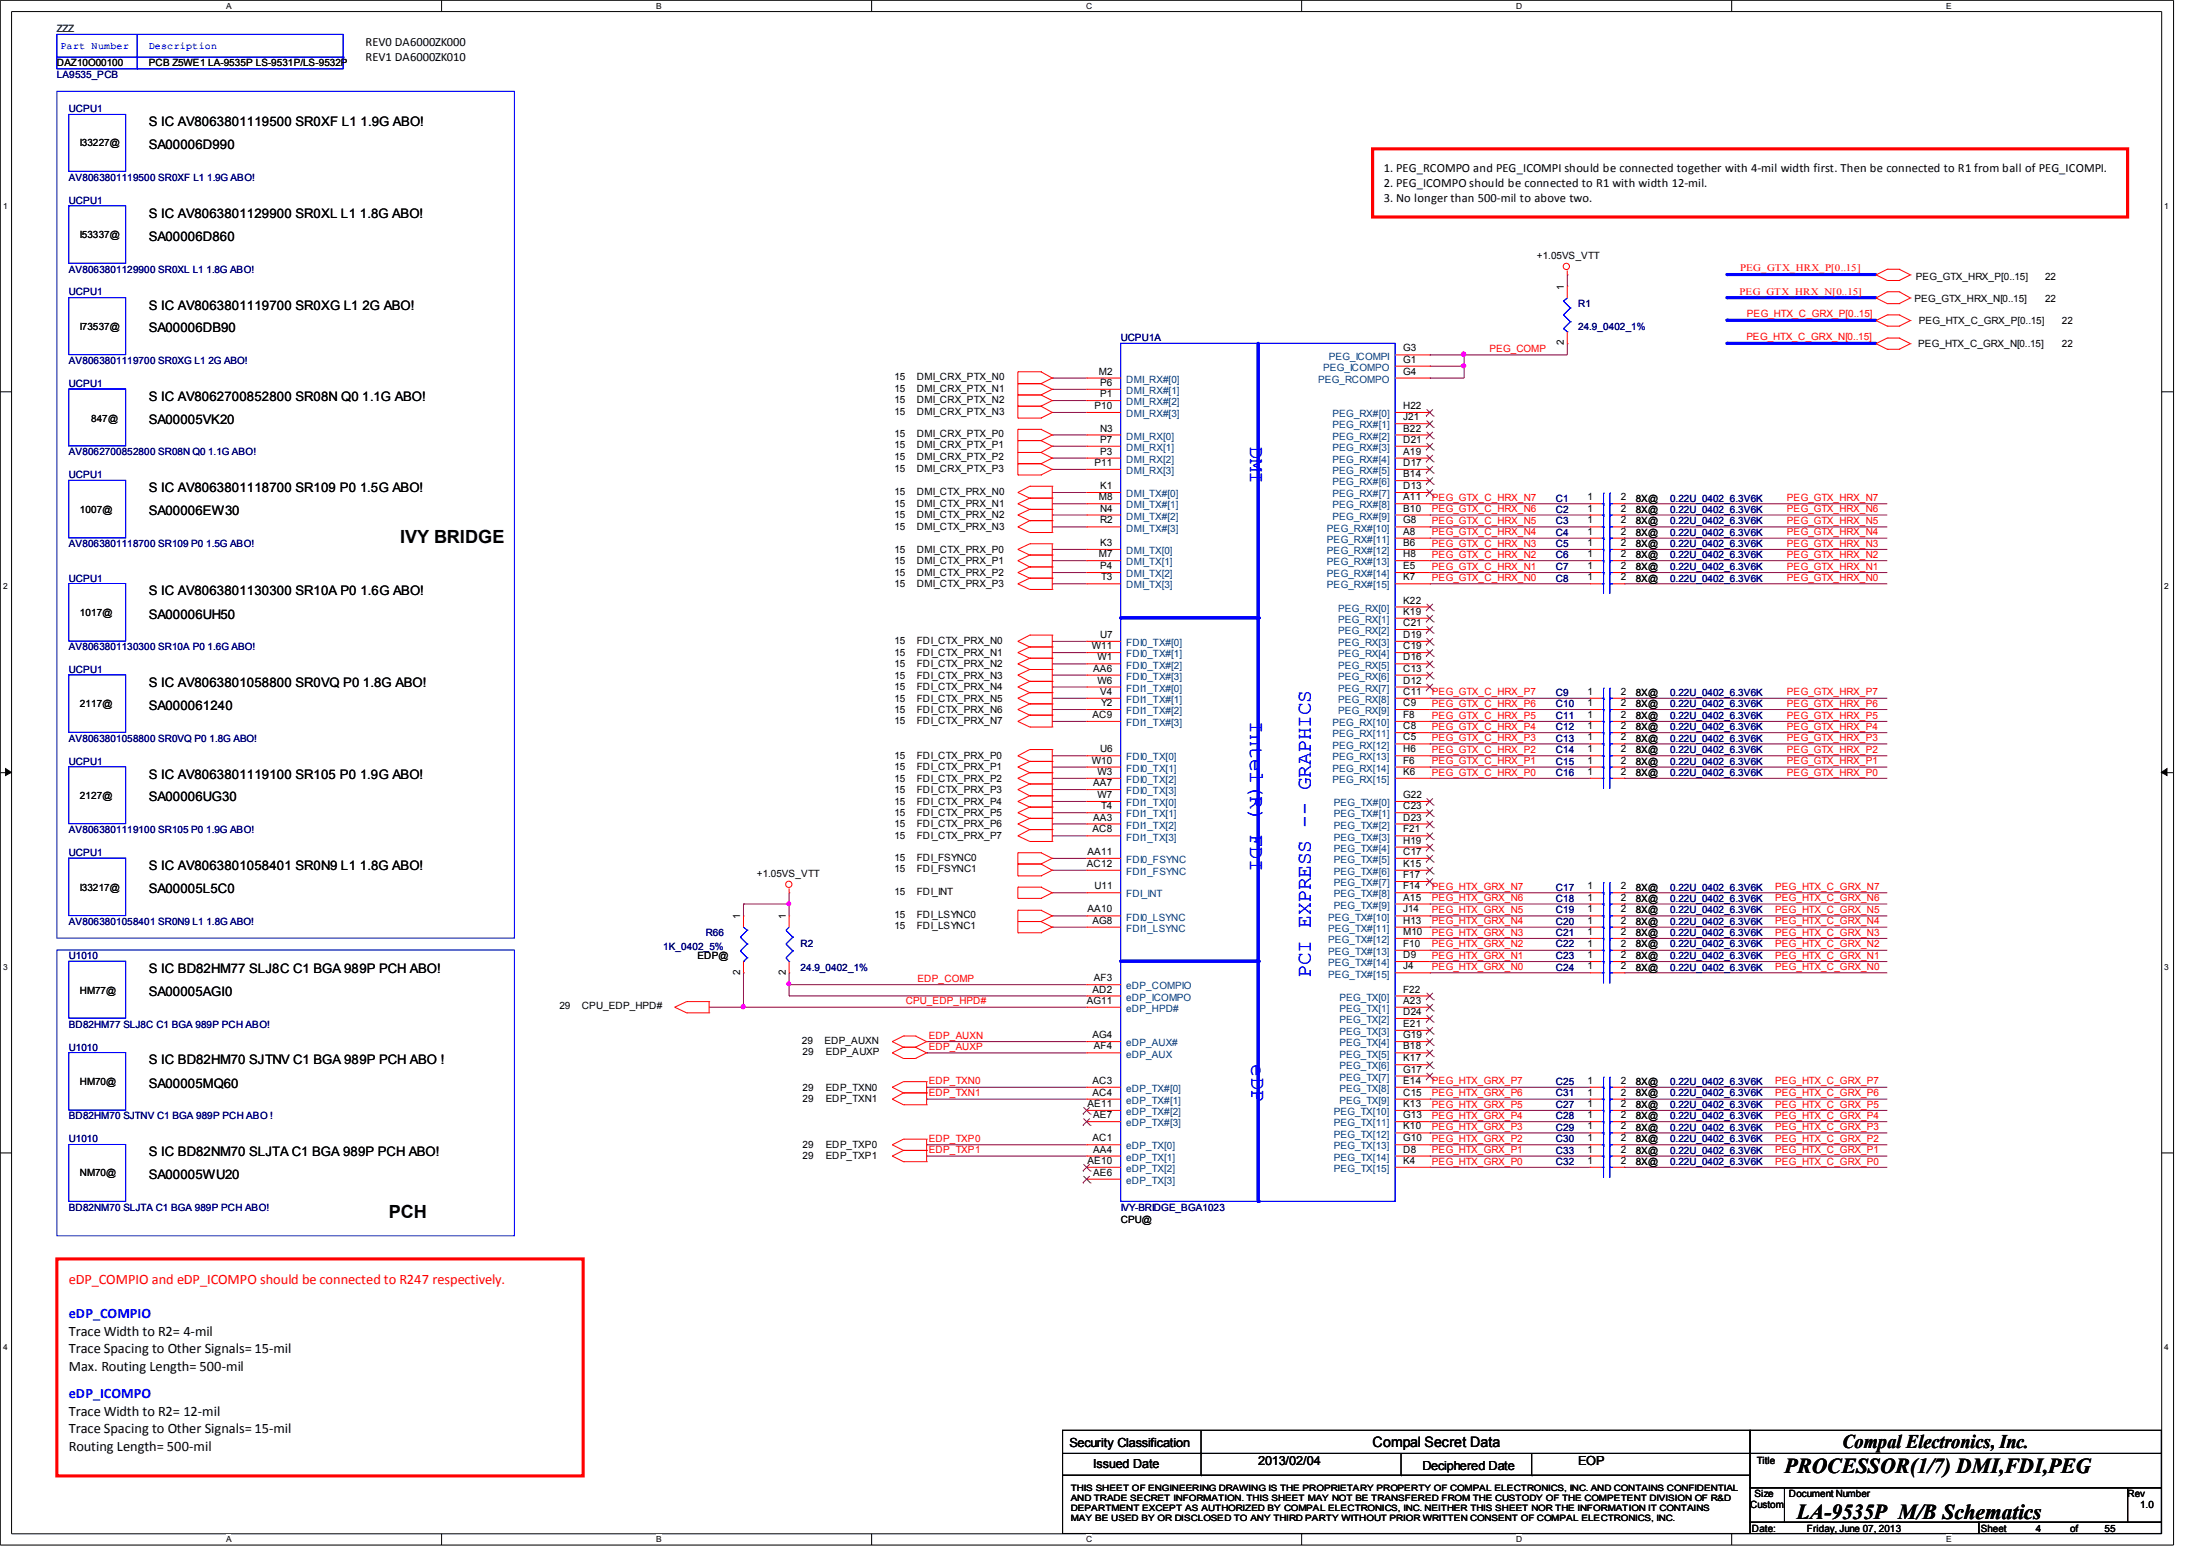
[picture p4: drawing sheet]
<svg xmlns="http://www.w3.org/2000/svg" width="297mm" height="210mm" viewBox="0 0 297 210" stroke-linecap="round" stroke-linejoin="round" font-family="sans-serif">
<defs><g id="words">
<g font-size="2.9">
<text x="241.7" y="199.5">PROCESSOR(1/7) DMI,FDI,PEG</text>
<text x="243.4" y="205.7">LA-9535P M/B Schematics</text>
</g>
<g font-size="2.8" fill="#00f">
<text x="169.3" y="60.4" transform="rotate(90 169.3 60.4)">DMI</text>
<text x="169.3" y="97.6" transform="rotate(90 169.3 97.6)">Intel(R) FDI</text>
<text x="177.6" y="132.4" transform="rotate(-90 177.6 132.4)">PCI EXPRESS -- GRAPHICS</text>
<text x="169.5" y="144.1" transform="rotate(90 169.5 144.1)">eDP</text>
</g>
<text font-size="2.6" x="249.6" y="196.1">Compal Electronics, Inc.</text>
<g font-size="2.5">
<text x="54.2" y="73.6">IVY BRIDGE</text>
<text x="52.7" y="164.9">PCH</text>
</g>
<text font-size="1.9" fill="#f00" x="9.3" y="173.8">eDP_COMPIO and eDP_ICOMPO should be connected to R247 respectively.</text>
<g font-size="1.9" fill="#00f">
<text x="9.3" y="178.5">eDP_COMPIO</text>
<text x="9.3" y="189.3">eDP_ICOMPO</text>
</g>
<g font-size="1.9">
<text x="9.3" y="180.8">Trace Width to R2= 4-mil</text>
<text x="9.3" y="183.2">Trace Spacing to Other Signals= 15-mil</text>
<text x="9.3" y="185.6">Max. Routing Length= 500-mil</text>
<text x="9.3" y="191.7">Trace Width to R2= 12-mil</text>
<text x="9.3" y="194.1">Trace Spacing to Other Signals= 15-mil</text>
<text x="9.3" y="196.4">Routing Length= 500-mil</text>
<text x="185.9" y="195.9">Compal Secret Data</text>
</g>
<g font-size="1.8">
<text x="20.2" y="17.1">S IC AV8063801119500 SR0XF L1 1.9G ABO!</text>
<text x="20.2" y="20.2">SA00006D990</text>
<text x="20.2" y="29.5">S IC AV8063801129900 SR0XL L1 1.8G ABO!</text>
<text x="20.2" y="32.6">SA00006D860</text>
<text x="20.2" y="41.9">S IC AV8063801119700 SR0XG L1 2G ABO!</text>
<text x="20.2" y="45">SA00006DB90</text>
<text x="20.2" y="57.4">SA00005VK20</text>
<text x="20.2" y="54.3">S IC AV8062700852800 SR08N Q0 1.1G ABO!</text>
<text x="20.2" y="69.8">SA00006EW30</text>
<text x="20.2" y="66.6">S IC AV8063801118700 SR109 P0 1.5G ABO!</text>
<text x="20.2" y="83.7">SA00006UH50</text>
<text x="20.2" y="80.6">S IC AV8063801130300 SR10A P0 1.6G ABO!</text>
<text x="20.2" y="93">S IC AV8063801058800 SR0VQ P0 1.8G ABO!</text>
<text x="20.2" y="96.1">SA000061240</text>
<text x="20.2" y="105.4">S IC AV8063801119100 SR105 P0 1.9G ABO!</text>
<text x="20.2" y="108.5">SA00006UG30</text>
<text x="20.2" y="117.8">S IC AV8063801058401 SR0N9 L1 1.8G ABO!</text>
<text x="20.2" y="120.9">SA00005L5C0</text>
<text x="20.2" y="131.7">S IC BD82HM77 SLJ8C C1 BGA 989P PCH ABO!</text>
<text x="20.2" y="134.9">SA00005AGI0</text>
<text x="20.2" y="147.2">SA00005MQ60</text>
<text x="20.2" y="144.1">S IC BD82HM70 SJTNV C1 BGA 989P PCH ABO !</text>
<text x="20.2" y="159.6">SA00005WU20</text>
<text x="20.2" y="156.5">S IC BD82NM70 SLJTA C1 BGA 989P PCH ABO!</text>
</g>
<g font-size="1.7">
<text x="49.5" y="6.3">REV0 DA6000ZK000</text>
<text x="49.5" y="8.3">REV1 DA6000ZK010</text>
<text x="187.5" y="23.3">1. PEG_RCOMPO and PEG_ICOMPI should be connected together with 4-mil width first. Then be connected to R1 from ball of PEG_ICOMPI.</text>
<text x="187.5" y="25.3">2. PEG_ICOMPO should be connected to R1 with width 12-mil.</text>
<text x="187.5" y="27.3">3. No longer than 500-mil to above two.</text>
<text x="144.9" y="195.9">Security Classification</text>
<text x="148.1" y="198.8">Issued Date</text>
<text x="170.4" y="198.4">2013/02/04</text>
<text x="192.7" y="199">Deciphered Date</text>
<text x="213.8" y="198.4">EOP</text>
</g>
<text font-size="1.4" fill="#004040" x="7.7" y="4.3">ZZZ</text>
<g font-size="1.4">
<text x="7.7" y="9">DAZ10O00100</text>
<text x="20.2" y="9">PCB Z5WE1 LA-9535P LS-9531P/LS-9532P</text>
<text x="10.8" y="19.8">I33227@</text>
<text x="10.8" y="32.3">I53337@</text>
<text x="208.2" y="35.1">+1.05VS_VTT</text>
<text x="259.3" y="40.9">PEG_GTX_HRX_N[0..15]</text>
<text x="259.5" y="37.8">PEG_GTX_HRX_P[0..15]</text>
<text x="277" y="37.8">22</text>
<text x="277" y="40.9">22</text>
<text x="10.8" y="44.6">I73537@</text>
<text x="190.1" y="47.6">G3</text>
<text x="259.8" y="47">PEG_HTX_C_GRX_N[0..15]</text>
<text x="259.9" y="43.9">PEG_HTX_C_GRX_P[0..15]</text>
<text x="279.3" y="43.9">22</text>
<text x="279.3" y="47">22</text>
<text x="121.2" y="53">15</text>
<text x="121.2" y="51.5">15</text>
<text x="124.2" y="53">DMI_CRX_PTX_N1</text>
<text x="124.2" y="51.5">DMI_CRX_PTX_N0</text>
<text x="148.8" y="50.7">M2</text>
<text x="149" y="52.2">P6</text>
<text x="149" y="53.8">P1</text>
<text x="190.1" y="49.1">G1</text>
<text x="190.1" y="50.7">G4</text>
<text x="12.4" y="57.1">847@</text>
<text x="121.2" y="59.2">15</text>
<text x="121.2" y="56.1">15</text>
<text x="121.2" y="54.5">15</text>
<text x="124.2" y="59.2">DMI_CRX_PTX_P0</text>
<text x="124.2" y="56.1">DMI_CRX_PTX_N3</text>
<text x="124.2" y="54.5">DMI_CRX_PTX_N2</text>
<text x="148.3" y="55.4">P10</text>
<text x="149" y="58.4">N3</text>
<text x="149" y="59.9">P7</text>
<text x="190.1" y="55.4">H22</text>
<text x="190.1" y="56.9">J21</text>
<text x="190.1" y="58.4">B22</text>
<text x="190.1" y="59.9">D21</text>
<text x="121.2" y="63.8">15</text>
<text x="121.2" y="62.3">15</text>
<text x="121.2" y="60.7">15</text>
<text x="124.2" y="63.8">DMI_CRX_PTX_P3</text>
<text x="124.2" y="62.3">DMI_CRX_PTX_P2</text>
<text x="124.2" y="60.7">DMI_CRX_PTX_P1</text>
<text x="148.3" y="63.1">P11</text>
<text x="149" y="61.6">P3</text>
<text x="190.1" y="61.6">A19</text>
<text x="190.1" y="63.1">D17</text>
<text x="190.1" y="64.6">B14</text>
<text x="10.8" y="69.4">1007@</text>
<text x="121.2" y="68.7">15</text>
<text x="121.2" y="67.1">15</text>
<text x="121.2" y="71.7">15</text>
<text x="121.2" y="70.2">15</text>
<text x="124.2" y="68.7">DMI_CTX_PRX_N1</text>
<text x="124.2" y="67.1">DMI_CTX_PRX_N0</text>
<text x="124.2" y="71.7">DMI_CTX_PRX_N3</text>
<text x="124.2" y="70.2">DMI_CTX_PRX_N2</text>
<text x="148.8" y="67.7">M8</text>
<text x="149" y="66.2">K1</text>
<text x="149" y="69.3">N4</text>
<text x="149" y="70.9">R2</text>
<text x="190.1" y="70.9">G8</text>
<text x="190.1" y="66.2">D13</text>
<text x="190.1" y="67.7">A11</text>
<text x="190.1" y="69.3">B10</text>
<text x="215.1" y="67.7">1</text>
<text x="215.1" y="70.9">1</text>
<text x="215.1" y="69.3">1</text>
<text x="219.5" y="67.7">2</text>
<text x="219.5" y="70.9">2</text>
<text x="219.5" y="69.3">2</text>
<text x="221.6" y="67.9">8X@</text>
<text x="221.6" y="71">8X@</text>
<text x="221.6" y="69.4">8X@</text>
<text x="121.2" y="74.8">15</text>
<text x="121.2" y="78">15</text>
<text x="121.2" y="76.4">15</text>
<text x="124.2" y="74.8">DMI_CTX_PRX_P0</text>
<text x="124.2" y="78">DMI_CTX_PRX_P2</text>
<text x="124.2" y="76.4">DMI_CTX_PRX_P1</text>
<text x="148.8" y="75.4">M7</text>
<text x="149" y="73.9">K3</text>
<text x="149" y="77">P4</text>
<text x="190.1" y="72.4">A8</text>
<text x="190.1" y="73.9">B6</text>
<text x="190.1" y="75.4">H8</text>
<text x="190.1" y="77">E5</text>
<text x="215.1" y="77">1</text>
<text x="215.1" y="73.9">1</text>
<text x="215.1" y="72.4">1</text>
<text x="215.1" y="75.4">1</text>
<text x="219.5" y="77">2</text>
<text x="219.5" y="73.9">2</text>
<text x="219.5" y="72.4">2</text>
<text x="219.5" y="75.4">2</text>
<text x="221.6" y="77.1">8X@</text>
<text x="221.6" y="74.1">8X@</text>
<text x="221.6" y="72.6">8X@</text>
<text x="221.6" y="75.6">8X@</text>
<text x="10.8" y="83.4">1017@</text>
<text x="121.2" y="79.5">15</text>
<text x="124.2" y="79.5">DMI_CTX_PRX_P3</text>
<text x="149.2" y="78.6">T3</text>
<text x="190.1" y="78.6">K7</text>
<text x="190.1" y="81.7">K22</text>
<text x="190.1" y="83.2">K19</text>
<text x="215.1" y="78.6">1</text>
<text x="219.5" y="78.6">2</text>
<text x="221.6" y="78.7">8X@</text>
<text x="121.2" y="87.2">15</text>
<text x="121.2" y="88.8">15</text>
<text x="124.2" y="87.2">FDI_CTX_PRX_N0</text>
<text x="124.2" y="88.8">FDI_CTX_PRX_N1</text>
<text x="147.9" y="87.9">W11</text>
<text x="148.7" y="89.4">W1</text>
<text x="149" y="86.4">U7</text>
<text x="190.1" y="84.8">C21</text>
<text x="190.1" y="86.4">D19</text>
<text x="190.1" y="87.9">C19</text>
<text x="190.1" y="89.4">D16</text>
<text x="10.8" y="95.8">2117@</text>
<text x="121.2" y="90.3">15</text>
<text x="121.2" y="91.9">15</text>
<text x="121.2" y="93.5">15</text>
<text x="121.2" y="95">15</text>
<text x="124.2" y="90.3">FDI_CTX_PRX_N2</text>
<text x="124.2" y="91.9">FDI_CTX_PRX_N3</text>
<text x="124.2" y="93.5">FDI_CTX_PRX_N4</text>
<text x="124.2" y="95">FDI_CTX_PRX_N5</text>
<text x="148.1" y="90.9">AA6</text>
<text x="148.7" y="92.5">W6</text>
<text x="149" y="94.1">V4</text>
<text x="149.2" y="95.6">Y2</text>
<text x="190.1" y="90.9">C13</text>
<text x="190.1" y="92.5">D12</text>
<text x="190.1" y="94.1">C11</text>
<text x="190.1" y="95.6">C9</text>
<text x="215.1" y="95.6">1</text>
<text x="215.1" y="94.1">1</text>
<text x="219.5" y="95.6">2</text>
<text x="219.5" y="94.1">2</text>
<text x="221.6" y="95.8">8X@</text>
<text x="221.6" y="94.2">8X@</text>
<text x="121.2" y="96.5">15</text>
<text x="121.2" y="98">15</text>
<text x="124.2" y="96.5">FDI_CTX_PRX_N6</text>
<text x="124.2" y="98">FDI_CTX_PRX_N7</text>
<text x="148" y="97.2">AC9</text>
<text x="149" y="101.9">U6</text>
<text x="190.1" y="97.2">F8</text>
<text x="190.1" y="98.7">C8</text>
<text x="190.1" y="100.2">C5</text>
<text x="190.1" y="101.9">H6</text>
<text x="215.1" y="98.7">1</text>
<text x="215.1" y="101.9">1</text>
<text x="215.1" y="97.2">1</text>
<text x="215.1" y="100.2">1</text>
<text x="219.5" y="98.7">2</text>
<text x="219.5" y="101.9">2</text>
<text x="219.5" y="97.2">2</text>
<text x="219.5" y="100.2">2</text>
<text x="221.6" y="98.9">8X@</text>
<text x="221.6" y="101.9">8X@</text>
<text x="221.6" y="97.3">8X@</text>
<text x="221.6" y="100.4">8X@</text>
<text x="121.2" y="102.7">15</text>
<text x="121.2" y="104.3">15</text>
<text x="121.2" y="105.8">15</text>
<text x="121.2" y="107.4">15</text>
<text x="124.2" y="102.7">FDI_CTX_PRX_P0</text>
<text x="124.2" y="104.3">FDI_CTX_PRX_P1</text>
<text x="124.2" y="105.8">FDI_CTX_PRX_P2</text>
<text x="124.2" y="107.4">FDI_CTX_PRX_P3</text>
<text x="147.9" y="103.4">W10</text>
<text x="148.1" y="106.4">AA7</text>
<text x="148.7" y="104.9">W3</text>
<text x="190.1" y="103.4">F6</text>
<text x="190.1" y="104.9">K6</text>
<text x="215.1" y="104.9">1</text>
<text x="215.1" y="103.4">1</text>
<text x="219.5" y="104.9">2</text>
<text x="219.5" y="103.4">2</text>
<text x="221.6" y="105.1">8X@</text>
<text x="221.6" y="103.5">8X@</text>
<text x="10.8" y="108.1">2127@</text>
<text x="121.2" y="109">15</text>
<text x="121.2" y="110.5">15</text>
<text x="121.2" y="112">15</text>
<text x="121.2" y="113.5">15</text>
<text x="124.2" y="109">FDI_CTX_PRX_P4</text>
<text x="124.2" y="110.5">FDI_CTX_PRX_P5</text>
<text x="124.2" y="112">FDI_CTX_PRX_P6</text>
<text x="124.2" y="113.5">FDI_CTX_PRX_P7</text>
<text x="148" y="112.7">AC8</text>
<text x="148.1" y="111.1">AA3</text>
<text x="148.7" y="108">W7</text>
<text x="149.2" y="109.6">T4</text>
<text x="190.1" y="108">G22</text>
<text x="190.1" y="109.6">C23</text>
<text x="190.1" y="111.1">D23</text>
<text x="190.1" y="112.7">F21</text>
<text x="102.5" y="118.7">+1.05VS_VTT</text>
<text x="121.2" y="116.5">15</text>
<text x="121.2" y="118.1">15</text>
<text x="124.2" y="116.5">FDI_FSYNC0</text>
<text x="124.2" y="118.1">FDI_FSYNC1</text>
<text x="147.2" y="117.3">AC12</text>
<text x="147.3" y="115.7">AA11</text>
<text x="190.1" y="114.2">H19</text>
<text x="190.1" y="115.7">C17</text>
<text x="190.1" y="117.3">K15</text>
<text x="190.1" y="118.9">F17</text>
<text x="10.8" y="120.6">I33217@</text>
<text x="121.2" y="121.2">15</text>
<text x="121.2" y="124.3">15</text>
<text x="121.2" y="125.8">15</text>
<text x="124.2" y="121.2">FDI_INT</text>
<text x="124.2" y="124.3">FDI_LSYNC0</text>
<text x="124.2" y="125.8">FDI_LSYNC1</text>
<text x="147.3" y="123.5">AA10</text>
<text x="148" y="125.1">AG8</text>
<text x="148.3" y="120.4">U11</text>
<text x="190.1" y="120.4">F14</text>
<text x="190.1" y="121.9">A15</text>
<text x="190.1" y="123.5">J14</text>
<text x="190.1" y="125.1">H13</text>
<text x="215.1" y="120.4">1</text>
<text x="215.1" y="121.9">1</text>
<text x="215.1" y="123.5">1</text>
<text x="215.1" y="125.1">1</text>
<text x="219.5" y="120.4">2</text>
<text x="219.5" y="121.9">2</text>
<text x="219.5" y="123.5">2</text>
<text x="219.5" y="125.1">2</text>
<text x="221.6" y="120.6">8X@</text>
<text x="221.6" y="122.1">8X@</text>
<text x="221.6" y="123.6">8X@</text>
<text x="221.6" y="125.2">8X@</text>
<text x="94.5" y="129.9">EDP@</text>
<text x="190.1" y="126.6">M10</text>
<text x="190.1" y="128.2">F10</text>
<text x="190.1" y="129.7">D9</text>
<text x="190.1" y="131.2">J4</text>
<text x="215.1" y="128.2">1</text>
<text x="215.1" y="126.6">1</text>
<text x="215.1" y="131.2">1</text>
<text x="215.1" y="129.7">1</text>
<text x="219.5" y="128.2">2</text>
<text x="219.5" y="126.6">2</text>
<text x="219.5" y="131.2">2</text>
<text x="219.5" y="129.7">2</text>
<text x="221.6" y="128.3">8X@</text>
<text x="221.6" y="126.7">8X@</text>
<text x="221.6" y="131.4">8X@</text>
<text x="221.6" y="129.9">8X@</text>
<text x="10.8" y="134.5">HM77@</text>
<text x="75.8" y="136.7">29</text>
<text x="78.8" y="136.7">CPU_EDP_HPD#</text>
<text x="147.2" y="135.9">AG11</text>
<text x="148" y="134.4">AD2</text>
<text x="148.2" y="132.8">AF3</text>
<text x="190.1" y="134.4">F22</text>
<text x="190.1" y="135.9">A23</text>
<text x="190.1" y="137.4">D24</text>
<text x="108.6" y="141.3">29</text>
<text x="108.7" y="142.8">29</text>
<text x="111.7" y="141.3">EDP_AUXN</text>
<text x="111.8" y="142.8">EDP_AUXP</text>
<text x="148" y="140.5">AG4</text>
<text x="148.2" y="142.1">AF4</text>
<text x="190.1" y="139">E21</text>
<text x="190.1" y="140.5">G19</text>
<text x="190.1" y="142.1">B18</text>
<text x="190.1" y="143.7">K17</text>
<text x="10.8" y="146.9">HM70@</text>
<text x="108.7" y="147.7">29</text>
<text x="108.7" y="149.2">29</text>
<text x="111.8" y="147.7">EDP_TXN0</text>
<text x="111.8" y="149.2">EDP_TXN1</text>
<text x="147.3" y="149.9">AE11</text>
<text x="148" y="146.7">AC3</text>
<text x="148" y="148.3">AC4</text>
<text x="190.1" y="149.9">K13</text>
<text x="190.1" y="145.2">G17</text>
<text x="190.1" y="146.7">E14</text>
<text x="190.1" y="148.3">C15</text>
<text x="215.1" y="146.7">1</text>
<text x="215.1" y="149.9">1</text>
<text x="215.1" y="148.3">1</text>
<text x="219.5" y="146.7">2</text>
<text x="219.5" y="149.9">2</text>
<text x="219.5" y="148.3">2</text>
<text x="221.6" y="146.9">8X@</text>
<text x="221.6" y="148.4">8X@</text>
<text x="108.7" y="155.4">29</text>
<text x="111.8" y="155.4">EDP_TXP0</text>
<text x="148" y="154.5">AC1</text>
<text x="148.1" y="151.4">AE7</text>
<text x="190.1" y="151.4">G13</text>
<text x="190.1" y="152.9">K10</text>
<text x="190.1" y="154.5">G10</text>
<text x="215.1" y="152.9">1</text>
<text x="215.1" y="151.4">1</text>
<text x="215.1" y="154.5">1</text>
<text x="219.5" y="152.9">2</text>
<text x="219.5" y="151.4">2</text>
<text x="219.5" y="154.5">2</text>
<text x="221.6" y="153.1">8X@</text>
<text x="221.6" y="151.6">8X@</text>
<text x="221.6" y="154.6">8X@</text>
<text x="221.6" y="150">8X@</text>
<text x="10.8" y="159.3">NM70@</text>
<text x="108.7" y="157">29</text>
<text x="111.8" y="157">EDP_TXP1</text>
<text x="147.3" y="157.6">AE10</text>
<text x="148.1" y="156">AA4</text>
<text x="148.1" y="159.2">AE6</text>
<text x="190.1" y="156">D8</text>
<text x="190.1" y="157.6">K4</text>
<text x="215.1" y="157.6">1</text>
<text x="215.1" y="156">1</text>
<text x="219.5" y="157.6">2</text>
<text x="219.5" y="156">2</text>
<text x="221.6" y="157.7">8X@</text>
<text x="221.6" y="156.2">8X@</text>
<text x="151.8" y="165.5">CPU@</text>
<text x="237.7" y="202.7">Size</text>
<text x="238" y="198.2">Title</text>
<text x="242.3" y="202.7">Document Number</text>
<text x="288.2" y="202.7">Rev</text>
<text x="237.1" y="204.2">Custom</text>
<text x="237.3" y="207.3">Date:</text>
<text x="244.8" y="207.3">Friday, June 07, 2013</text>
<text x="268.3" y="207.3">Sheet</text>
<text x="275.8" y="207.3">4</text>
<text x="280.4" y="207.3">of</text>
<text x="285.1" y="207.3">55</text>
<text x="289.9" y="204.2">1.0</text>
</g>
<g font-size="1.4" fill="#000080">
<text x="7.7" y="10.6">LA9535_PCB</text>
<text x="9.3" y="15.2">UCPU1</text>
<text x="9.3" y="24.5">AV8063801119500 SR0XF L1 1.9G ABO!</text>
<text x="9.3" y="27.6">UCPU1</text>
<text x="9.3" y="40">UCPU1</text>
<text x="9.3" y="36.9">AV8063801129900 SR0XL L1 1.8G ABO!</text>
<text x="213.8" y="41.6">R1</text>
<text x="151.8" y="46.1">UCPU1A</text>
<text x="213.8" y="44.6">24.9_0402_1%</text>
<text x="9.3" y="49.3">AV8063801119700 SR0XG L1 2G ABO!</text>
<text x="9.3" y="52.4">UCPU1</text>
<text x="9.3" y="61.6">AV8062700852800 SR08N Q0 1.1G ABO!</text>
<text x="9.3" y="64.8">UCPU1</text>
<text x="210.7" y="67.9">C1</text>
<text x="210.7" y="71">C3</text>
<text x="210.7" y="69.4">C2</text>
<text x="226.2" y="67.9">0.22U_0402_6.3V6K</text>
<text x="226.2" y="71">0.22U_0402_6.3V6K</text>
<text x="226.2" y="69.4">0.22U_0402_6.3V6K</text>
<text x="9.3" y="74.1">AV8063801118700 SR109 P0 1.5G ABO!</text>
<text x="210.7" y="77.1">C7</text>
<text x="210.7" y="74.1">C5</text>
<text x="210.7" y="72.6">C4</text>
<text x="210.7" y="75.6">C6</text>
<text x="226.2" y="77.1">0.22U_0402_6.3V6K</text>
<text x="226.2" y="74.1">0.22U_0402_6.3V6K</text>
<text x="226.2" y="72.6">0.22U_0402_6.3V6K</text>
<text x="226.2" y="75.6">0.22U_0402_6.3V6K</text>
<text x="9.3" y="78.7">UCPU1</text>
<text x="210.7" y="78.7">C8</text>
<text x="226.2" y="78.7">0.22U_0402_6.3V6K</text>
<text x="9.3" y="88.1">AV8063801130300 SR10A P0 1.6G ABO!</text>
<text x="9.3" y="91.1">UCPU1</text>
<text x="210.7" y="95.8">C10</text>
<text x="210.7" y="94.2">C9</text>
<text x="226.2" y="95.8">0.22U_0402_6.3V6K</text>
<text x="226.2" y="94.2">0.22U_0402_6.3V6K</text>
<text x="9.3" y="100.4">AV8063801058800 SR0VQ P0 1.8G ABO!</text>
<text x="210.7" y="98.9">C12</text>
<text x="210.7" y="101.9">C14</text>
<text x="210.7" y="97.3">C11</text>
<text x="210.7" y="100.4">C13</text>
<text x="226.2" y="98.9">0.22U_0402_6.3V6K</text>
<text x="226.2" y="101.9">0.22U_0402_6.3V6K</text>
<text x="226.2" y="97.3">0.22U_0402_6.3V6K</text>
<text x="226.2" y="100.4">0.22U_0402_6.3V6K</text>
<text x="9.3" y="103.5">UCPU1</text>
<text x="210.7" y="105.1">C16</text>
<text x="210.7" y="103.5">C15</text>
<text x="226.2" y="105.1">0.22U_0402_6.3V6K</text>
<text x="226.2" y="103.5">0.22U_0402_6.3V6K</text>
<text x="9.3" y="112.8">AV8063801119100 SR105 P0 1.9G ABO!</text>
<text x="9.3" y="115.9">UCPU1</text>
<text x="9.3" y="125.2">AV8063801058401 SR0N9 L1 1.8G ABO!</text>
<text x="210.7" y="120.6">C17</text>
<text x="210.7" y="122.1">C18</text>
<text x="210.7" y="123.6">C19</text>
<text x="210.7" y="125.2">C20</text>
<text x="226.2" y="120.6">0.22U_0402_6.3V6K</text>
<text x="226.2" y="122.1">0.22U_0402_6.3V6K</text>
<text x="226.2" y="123.6">0.22U_0402_6.3V6K</text>
<text x="226.2" y="125.2">0.22U_0402_6.3V6K</text>
<text x="9.3" y="129.9">U1010</text>
<text x="89.8" y="128.6">1K_0402_5%</text>
<text x="95.6" y="126.7">R66</text>
<text x="108.5" y="128.3">R2</text>
<text x="108.5" y="131.4">24.9_0402_1%</text>
<text x="210.7" y="128.3">C22</text>
<text x="210.7" y="126.7">C21</text>
<text x="210.7" y="131.4">C24</text>
<text x="210.7" y="129.9">C23</text>
<text x="226.2" y="128.3">0.22U_0402_6.3V6K</text>
<text x="226.2" y="126.7">0.22U_0402_6.3V6K</text>
<text x="226.2" y="131.4">0.22U_0402_6.3V6K</text>
<text x="226.2" y="129.9">0.22U_0402_6.3V6K</text>
<text x="9.3" y="142.2">U1010</text>
<text x="9.3" y="139.1">BD82HM77 SLJ8C C1 BGA 989P PCH ABO!</text>
<text x="210.7" y="146.9">C25</text>
<text x="210.7" y="148.4">C31</text>
<text x="226.2" y="146.9">0.22U_0402_6.3V6K</text>
<text x="226.2" y="148.4">0.22U_0402_6.3V6K</text>
<text x="9.3" y="151.6">BD82HM70 SJTNV C1 BGA 989P PCH ABO !</text>
<text x="9.3" y="154.6">U1010</text>
<text x="210.7" y="153.1">C29</text>
<text x="210.7" y="151.6">C28</text>
<text x="210.7" y="154.6">C30</text>
<text x="210.7" y="150">C27</text>
<text x="226.2" y="153.1">0.22U_0402_6.3V6K</text>
<text x="226.2" y="151.6">0.22U_0402_6.3V6K</text>
<text x="226.2" y="154.6">0.22U_0402_6.3V6K</text>
<text x="226.2" y="150">0.22U_0402_6.3V6K</text>
<text x="210.7" y="157.7">C32</text>
<text x="210.7" y="156.2">C33</text>
<text x="226.2" y="157.7">0.22U_0402_6.3V6K</text>
<text x="226.2" y="156.2">0.22U_0402_6.3V6K</text>
<text x="9.3" y="163.9">BD82NM70 SLJTA C1 BGA 989P PCH ABO!</text>
<text x="151.8" y="163.9">IVY-BRIDGE_BGA1023</text>
</g>
<g font-size="1.4" fill="#00f">
<text x="8.2" y="6.6">Part Number</text>
<text x="20.1" y="6.6">Description</text>
</g>
<g font-size="1.4" fill="#f00">
<text x="235.6" y="39.9">PEG_GTX_HRX_N[0..15]</text>
<text x="235.7" y="36.7">PEG_GTX_HRX_P[0..15]</text>
<text x="201.8" y="47.7">PEG_COMP</text>
<text x="236.6" y="46.1">PEG_HTX_C_GRX_N[0..15]</text>
<text x="236.6" y="42.9">PEG_HTX_C_GRX_P[0..15]</text>
<text x="194" y="71">PEG_GTX_C_HRX_N5</text>
<text x="194" y="69.3">PEG_GTX_C_HRX_N6</text>
<text x="194" y="67.8">PEG_GTX_C_HRX_N7</text>
<text x="242.1" y="71">PEG_GTX_HRX_N5</text>
<text x="242.1" y="69.3">PEG_GTX_HRX_N6</text>
<text x="242.1" y="67.8">PEG_GTX_HRX_N7</text>
<text x="194" y="72.5">PEG_GTX_C_HRX_N4</text>
<text x="194" y="75.5">PEG_GTX_C_HRX_N2</text>
<text x="194" y="74">PEG_GTX_C_HRX_N3</text>
<text x="194" y="77.1">PEG_GTX_C_HRX_N1</text>
<text x="242.1" y="72.5">PEG_GTX_HRX_N4</text>
<text x="242.1" y="75.5">PEG_GTX_HRX_N2</text>
<text x="242.1" y="74">PEG_GTX_HRX_N3</text>
<text x="242.1" y="77.1">PEG_GTX_HRX_N1</text>
<text x="194" y="78.7">PEG_GTX_C_HRX_N0</text>
<text x="242.1" y="78.7">PEG_GTX_HRX_N0</text>
<text x="194" y="95.7">PEG_GTX_C_HRX_P6</text>
<text x="194" y="94.1">PEG_GTX_C_HRX_P7</text>
<text x="242.1" y="95.7">PEG_GTX_HRX_P6</text>
<text x="242.1" y="94.1">PEG_GTX_HRX_P7</text>
<text x="194" y="101.9">PEG_GTX_C_HRX_P2</text>
<text x="194" y="100.3">PEG_GTX_C_HRX_P3</text>
<text x="194" y="98.8">PEG_GTX_C_HRX_P4</text>
<text x="194" y="97.3">PEG_GTX_C_HRX_P5</text>
<text x="242.1" y="101.9">PEG_GTX_HRX_P2</text>
<text x="242.1" y="100.3">PEG_GTX_HRX_P3</text>
<text x="242.1" y="98.8">PEG_GTX_HRX_P4</text>
<text x="242.1" y="97.3">PEG_GTX_HRX_P5</text>
<text x="194" y="105">PEG_GTX_C_HRX_P0</text>
<text x="194" y="103.5">PEG_GTX_C_HRX_P1</text>
<text x="242.1" y="105">PEG_GTX_HRX_P0</text>
<text x="242.1" y="103.5">PEG_GTX_HRX_P1</text>
<text x="194" y="125.1">PEG_HTX_GRX_N4</text>
<text x="194" y="123.6">PEG_HTX_GRX_N5</text>
<text x="194" y="122">PEG_HTX_GRX_N6</text>
<text x="194" y="120.5">PEG_HTX_GRX_N7</text>
<text x="240.5" y="125.1">PEG_HTX_C_GRX_N4</text>
<text x="240.5" y="123.6">PEG_HTX_C_GRX_N5</text>
<text x="240.5" y="122">PEG_HTX_C_GRX_N6</text>
<text x="240.5" y="120.5">PEG_HTX_C_GRX_N7</text>
<text x="194" y="131.3">PEG_HTX_GRX_N0</text>
<text x="194" y="129.8">PEG_HTX_GRX_N1</text>
<text x="194" y="128.3">PEG_HTX_GRX_N2</text>
<text x="194" y="126.7">PEG_HTX_GRX_N3</text>
<text x="240.5" y="131.3">PEG_HTX_C_GRX_N0</text>
<text x="240.5" y="129.8">PEG_HTX_C_GRX_N1</text>
<text x="240.5" y="128.3">PEG_HTX_C_GRX_N2</text>
<text x="240.5" y="126.7">PEG_HTX_C_GRX_N3</text>
<text x="122.7" y="136">CPU_EDP_HPD#</text>
<text x="124.3" y="132.9">EDP_COMP</text>
<text x="125.8" y="140.6">EDP_AUXN</text>
<text x="125.8" y="142.2">EDP_AUXP</text>
<text x="125.8" y="146.8">EDP_TXN0</text>
<text x="125.8" y="148.4">EDP_TXN1</text>
<text x="194" y="149.9">PEG_HTX_GRX_P5</text>
<text x="194" y="148.4">PEG_HTX_GRX_P6</text>
<text x="194" y="146.8">PEG_HTX_GRX_P7</text>
<text x="240.5" y="149.9">PEG_HTX_C_GRX_P5</text>
<text x="240.5" y="148.4">PEG_HTX_C_GRX_P6</text>
<text x="240.5" y="146.8">PEG_HTX_C_GRX_P7</text>
<text x="125.8" y="154.6">EDP_TXP0</text>
<text x="194" y="154.6">PEG_HTX_GRX_P2</text>
<text x="194" y="153">PEG_HTX_GRX_P3</text>
<text x="194" y="151.5">PEG_HTX_GRX_P4</text>
<text x="240.5" y="154.6">PEG_HTX_C_GRX_P2</text>
<text x="240.5" y="153">PEG_HTX_C_GRX_P3</text>
<text x="240.5" y="151.5">PEG_HTX_C_GRX_P4</text>
<text x="125.8" y="156.1">EDP_TXP1</text>
<text x="194" y="157.6">PEG_HTX_GRX_P0</text>
<text x="194" y="156.1">PEG_HTX_GRX_P1</text>
<text x="240.5" y="157.6">PEG_HTX_C_GRX_P0</text>
<text x="240.5" y="156.1">PEG_HTX_C_GRX_P1</text>
</g>
<g font-size="1.4" fill="#004080">
<text x="152.6" y="51.8">DMI_RX#[0]</text>
<text x="152.6" y="53.3">DMI_RX#[1]</text>
<text x="178.6" y="51.8">PEG_RCOMPO</text>
<text x="179.2" y="50.2">PEG_ICOMPO</text>
<text x="180" y="48.7">PEG_ICOMPI</text>
<text x="152.6" y="54.9">DMI_RX#[2]</text>
<text x="152.6" y="56.5">DMI_RX#[3]</text>
<text x="152.6" y="59.5">DMI_RX[0]</text>
<text x="180.5" y="56.5">PEG_RX#[0]</text>
<text x="180.5" y="58">PEG_RX#[1]</text>
<text x="180.5" y="59.5">PEG_RX#[2]</text>
<text x="152.6" y="61">DMI_RX[1]</text>
<text x="152.6" y="62.7">DMI_RX[2]</text>
<text x="152.6" y="64.2">DMI_RX[3]</text>
<text x="180.5" y="61">PEG_RX#[3]</text>
<text x="180.5" y="62.7">PEG_RX#[4]</text>
<text x="180.5" y="64.2">PEG_RX#[5]</text>
<text x="180.5" y="65.7">PEG_RX#[6]</text>
<text x="152.6" y="67.3">DMI_TX#[0]</text>
<text x="152.6" y="68.8">DMI_TX#[1]</text>
<text x="152.6" y="70.4">DMI_TX#[2]</text>
<text x="152.6" y="72">DMI_TX#[3]</text>
<text x="179.7" y="72">PEG_RX#[10]</text>
<text x="180.5" y="67.3">PEG_RX#[7]</text>
<text x="180.5" y="68.8">PEG_RX#[8]</text>
<text x="180.5" y="70.4">PEG_RX#[9]</text>
<text x="152.6" y="75">DMI_TX[0]</text>
<text x="152.6" y="76.5">DMI_TX[1]</text>
<text x="179.7" y="73.5">PEG_RX#[11]</text>
<text x="179.7" y="75">PEG_RX#[12]</text>
<text x="179.7" y="76.5">PEG_RX#[13]</text>
<text x="152.6" y="79.7">DMI_TX[3]</text>
<text x="152.6" y="78.1">DMI_TX[2]</text>
<text x="179.7" y="78.1">PEG_RX#[14]</text>
<text x="179.7" y="79.7">PEG_RX#[15]</text>
<text x="181.3" y="82.8">PEG_RX[0]</text>
<text x="152.6" y="87.5">FDI0_TX#[0]</text>
<text x="152.6" y="89">FDI0_TX#[1]</text>
<text x="181.3" y="84.3">PEG_RX[1]</text>
<text x="181.3" y="85.9">PEG_RX[2]</text>
<text x="181.3" y="87.5">PEG_RX[3]</text>
<text x="181.3" y="89">PEG_RX[4]</text>
<text x="152.6" y="90.5">FDI0_TX#[2]</text>
<text x="152.6" y="92">FDI0_TX#[3]</text>
<text x="152.6" y="93.6">FDI1_TX#[0]</text>
<text x="152.6" y="95.2">FDI1_TX#[1]</text>
<text x="181.3" y="90.5">PEG_RX[5]</text>
<text x="181.3" y="92">PEG_RX[6]</text>
<text x="181.3" y="93.6">PEG_RX[7]</text>
<text x="181.3" y="95.2">PEG_RX[8]</text>
<text x="152.6" y="96.7">FDI1_TX#[2]</text>
<text x="152.6" y="98.3">FDI1_TX#[3]</text>
<text x="180.5" y="98.3">PEG_RX[10]</text>
<text x="180.5" y="99.8">PEG_RX[11]</text>
<text x="180.5" y="101.3">PEG_RX[12]</text>
<text x="181.3" y="96.7">PEG_RX[9]</text>
<text x="152.6" y="103">FDI0_TX[0]</text>
<text x="152.6" y="104.5">FDI0_TX[1]</text>
<text x="152.6" y="106">FDI0_TX[2]</text>
<text x="152.6" y="107.5">FDI0_TX[3]</text>
<text x="180.5" y="103">PEG_RX[13]</text>
<text x="180.5" y="104.5">PEG_RX[14]</text>
<text x="180.5" y="106">PEG_RX[15]</text>
<text x="152.6" y="109.1">FDI1_TX[0]</text>
<text x="152.6" y="110.7">FDI1_TX[1]</text>
<text x="152.6" y="112.2">FDI1_TX[2]</text>
<text x="152.6" y="113.8">FDI1_TX[3]</text>
<text x="180.7" y="109.1">PEG_TX#[0]</text>
<text x="180.7" y="110.7">PEG_TX#[1]</text>
<text x="180.7" y="112.2">PEG_TX#[2]</text>
<text x="180.7" y="113.8">PEG_TX#[3]</text>
<text x="152.6" y="116.8">FDI0_FSYNC</text>
<text x="152.6" y="118.4">FDI1_FSYNC</text>
<text x="180.7" y="115.3">PEG_TX#[4]</text>
<text x="180.7" y="116.8">PEG_TX#[5]</text>
<text x="180.7" y="118.4">PEG_TX#[6]</text>
<text x="180.7" y="120">PEG_TX#[7]</text>
<text x="152.6" y="121.5">FDI_INT</text>
<text x="152.6" y="124.6">FDI0_LSYNC</text>
<text x="179.9" y="124.6">PEG_TX#[10]</text>
<text x="180.7" y="121.5">PEG_TX#[8]</text>
<text x="180.7" y="123">PEG_TX#[9]</text>
<text x="152.6" y="126.2">FDI1_LSYNC</text>
<text x="179.9" y="126.2">PEG_TX#[11]</text>
<text x="179.9" y="127.7">PEG_TX#[12]</text>
<text x="179.9" y="129.3">PEG_TX#[13]</text>
<text x="179.9" y="130.8">PEG_TX#[14]</text>
<text x="152.6" y="133.9">eDP_COMPIO</text>
<text x="152.6" y="137">eDP_HPD#</text>
<text x="152.6" y="135.5">eDP_ICOMPO</text>
<text x="179.9" y="132.3">PEG_TX#[15]</text>
<text x="181.4" y="135.5">PEG_TX[0]</text>
<text x="181.4" y="137">PEG_TX[1]</text>
<text x="152.6" y="143.2">eDP_AUX</text>
<text x="152.6" y="141.6">eDP_AUX#</text>
<text x="181.4" y="138.5">PEG_TX[2]</text>
<text x="181.4" y="140.1">PEG_TX[3]</text>
<text x="181.4" y="141.6">PEG_TX[4]</text>
<text x="181.4" y="143.2">PEG_TX[5]</text>
<text x="152.6" y="147.8">eDP_TX#[0]</text>
<text x="152.6" y="149.4">eDP_TX#[1]</text>
<text x="181.4" y="144.8">PEG_TX[6]</text>
<text x="181.4" y="146.3">PEG_TX[7]</text>
<text x="181.4" y="147.8">PEG_TX[8]</text>
<text x="181.4" y="149.4">PEG_TX[9]</text>
<text x="152.6" y="155.6">eDP_TX[0]</text>
<text x="152.6" y="151">eDP_TX#[2]</text>
<text x="152.6" y="152.5">eDP_TX#[3]</text>
<text x="180.7" y="151">PEG_TX[10]</text>
<text x="180.7" y="152.5">PEG_TX[11]</text>
<text x="180.7" y="154">PEG_TX[12]</text>
<text x="180.7" y="155.6">PEG_TX[13]</text>
<text x="152.6" y="157.1">eDP_TX[1]</text>
<text x="152.6" y="158.7">eDP_TX[2]</text>
<text x="152.6" y="160.3">eDP_TX[3]</text>
<text x="180.7" y="157.1">PEG_TX[14]</text>
<text x="180.7" y="158.7">PEG_TX[15]</text>
</g>
<g font-size="1.3">
<text x="211.8" y="39.2" transform="rotate(-90 211.8 39.2)">1</text>
<text x="211.8" y="46.7" transform="rotate(-90 211.8 46.7)">2</text>
<text x="100.2" y="124.4" transform="rotate(-90 100.2 124.4)">1</text>
<text x="106.4" y="124.4" transform="rotate(-90 106.4 124.4)">1</text>
<text x="100.2" y="132" transform="rotate(-90 100.2 132)">2</text>
<text x="106.4" y="132" transform="rotate(-90 106.4 132)">2</text>
</g>
<g font-size="1.2">
<text x="145" y="201.8">THIS SHEET OF ENGINEERING DRAWING IS THE PROPRIETARY PROPERTY OF COMPAL ELECTRONICS, INC. AND CONTAINS CONFIDENTIAL</text>
<text x="145" y="203.2">AND TRADE SECRET INFORMATION. THIS SHEET MAY NOT BE TRANSFERED FROM THE CUSTODY OF THE COMPETENT DIVISION OF R&amp;D</text>
<text x="145" y="204.6">DEPARTMENT EXCEPT AS AUTHORIZED BY COMPAL ELECTRONICS, INC. NEITHER THIS SHEET NOR THE INFORMATION IT CONTAINS</text>
<text x="145" y="205.9">MAY BE USED BY OR DISCLOSED TO ANY THIRD PARTY WITHOUT PRIOR WRITTEN CONSENT OF COMPAL ELECTRONICS, INC.</text>
</g>
<g font-size="1.1">
<text x="30.6" y="1.2">A</text>
<text x="88.9" y="1.2">B</text>
<text x="147.1" y="1.2">C</text>
<text x="205.4" y="1.2">D</text>
<text x="263.6" y="1.2">E</text>
<text x=".4" y="28.3">1</text>
<text x="293.2" y="28.3">1</text>
<text x=".4" y="79.8">2</text>
<text x="293.2" y="79.8">2</text>
<text x=".4" y="131.3">3</text>
<text x="293.2" y="131.3">3</text>
<text x=".4" y="182.8">4</text>
<text x="293.2" y="182.8">4</text>
<text x="30.6" y="208.8">A</text>
<text x="88.9" y="208.8">B</text>
<text x="147.1" y="208.8">C</text>
<text x="205.4" y="208.8">D</text>
<text x="263.6" y="208.8">E</text>
</g>
</g></defs>
<path d="M0 0h294.4v209.2h-294.4zM1.6 1.6h291.2v206h-291.2z" fill="none" stroke="#000" stroke-width=".14"/>
<g fill="#fff">
<path d="M30.6 .2h.6v1.2h-.6z"/>
<path d="M30.6 207.8h.6v1.2h-.6z"/>
</g>
<path d="M59.8 0v1.6M59.8 207.6v1.6" fill="none" stroke="#000" stroke-width=".14"/>
<g fill="#fff">
<path d="M88.9 .2h.7v1.2h-.7z"/>
<path d="M88.9 207.8h.7v1.2h-.7z"/>
</g>
<path d="M118.1 0v1.6M118.1 207.6v1.6" fill="none" stroke="#000" stroke-width=".14"/>
<g fill="#fff">
<path d="M147.2 .2h.7v1.2h-.7z"/>
<path d="M147.2 207.8h.7v1.2h-.7z"/>
</g>
<path d="M176.3 0v1.6M176.3 207.6v1.6" fill="none" stroke="#000" stroke-width=".14"/>
<g fill="#fff">
<path d="M205.4 .2h.8v1.2h-.8z"/>
<path d="M205.4 207.8h.8v1.2h-.8z"/>
</g>
<path d="M234.6 0v1.6M234.6 207.6v1.6" fill="none" stroke="#000" stroke-width=".14"/>
<g fill="#fff">
<path d="M263.7 .2h.6v1.2h-.6z"/>
<path d="M263.7 207.8h.6v1.2h-.6z"/>
<path d="M.4 27.3h.6v1.2h-.6z"/>
<path d="M293.2 27.3h.6v1.2h-.6z"/>
<path d="M.4 78.7h.6v1.3h-.6z"/>
<path d="M293.2 78.7h.6v1.3h-.6z"/>
</g>
<path d="M0 53h1.6M292.8 53h1.5" fill="none" stroke="#000" stroke-width=".14"/>
<g fill="#fff">
<path d="M.4 130.3h.6v1.3h-.6z"/>
<path d="M293.2 130.3h.6v1.3h-.6z"/>
</g>
<path d="M0 104.6h1.6M292.8 104.6h1.5" fill="none" stroke="#000" stroke-width=".14"/>
<path d="M.8 104.1l.7 .5-.7 .4zM292.8 104.6l.7-.5v.9z" fill="#000" stroke="#000" stroke-width=".14"/>
<g fill="#fff">
<path d="M.4 181.8h.6v1.2h-.6z"/>
<path d="M293.2 181.8h.6v1.2h-.6z"/>
</g>
<path d="M0 156.1h1.6M292.8 156.1h1.5" fill="none" stroke="#000" stroke-width=".14"/>
<path d="M185.9 20.2h102.3v9.2h-102.3zM7.7 170.4h71.3v29.4h-71.3z" fill="none" stroke="#f00" stroke-width=".42"/>
<path d="M7.7 12.4h62v114.6h-62zM7.7 128.6h62v38.7h-62z" fill="none" stroke="#00f" stroke-width=".14"/>
<path d="M212.3 37.2h.1M212.3 37.2v1.5M198.3 48h.1M198.3 48v1.6M212.3 46.5h.1M212.3 46.5v1.5h-14M106.9 134.8h.1M106.9 133.3h.1M106.9 134.8h40.3M106.9 133.3v1.5M106.9 133.3h40.3" fill="none" stroke="#800040" stroke-width=".14"/>
<circle cx="106.8" cy="133.2" r=".25" fill="#f0f" stroke="#f0f" stroke-width=".14"/>
<path d="M233.9 46.5h20.2" fill="none" stroke="#00f" stroke-width=".42"/>
<circle cx="233.9" cy="46.5" r=".21" fill="#00f"/>
<path d="M233.9 43.3h20.2" fill="none" stroke="#00f" stroke-width=".42"/>
<circle cx="233.9" cy="43.3" r=".21" fill="#00f"/>
<path d="M233.9 40.3h20.2" fill="none" stroke="#00f" stroke-width=".42"/>
<circle cx="233.9" cy="40.3" r=".21" fill="#00f"/>
<path d="M233.9 37.2h20.2" fill="none" stroke="#00f" stroke-width=".42"/>
<circle cx="233.9" cy="37.2" r=".21" fill="#00f"/>
<g fill="none" stroke="#800040" stroke-width=".14">
<path d="M142.5 52.7h.1M142.5 54.2h.1M142.5 55.8h.1M142.5 51.2h.1M142.5 58.9h.1M142.5 51.2h4.7M142.5 52.7h4.7M142.5 54.2h4.7M142.5 55.8h4.7M142.5 58.9h4.7M193.7 48h.1M193.7 51.2h.1"/>
<path d="M193.7 49.6h.1M193.7 48h4.6M193.7 49.6h4.6M198.3 49.6h.1M198.3 49.6v1.6h-4.6M142.5 74.4h.1M142.5 68.2h.1M142.5 75.9h.1M142.5 69.7h.1M142.5 60.4h.1M142.5 77.5h.1M142.5 62h.1"/>
<path d="M142.5 79h.1M142.5 63.5h.1M142.5 66.7h.1M142.5 71.3h.1M142.5 74.4h4.7M142.5 68.2h4.7M142.5 75.9h4.7M142.5 69.7h4.7M142.5 60.4h4.7M142.5 77.5h4.7M142.5 62h4.7M142.5 79h4.7"/>
<path d="M142.5 63.5h4.7M142.5 66.7h4.7M142.5 71.3h4.7M193.7 79h.1M193.7 72.9h.1M193.7 75.9h.1M193.7 74.4h.1M193.7 71.3h.1M193.7 77.5h.1M193.7 69.7h.1M193.7 68.2h.1M193.7 74.4h21.6"/>
<path d="M193.7 68.2h21.6M193.7 75.9h21.6M193.7 69.7h21.6M193.7 77.5h21.6M193.7 79h21.6M193.7 71.3h21.6M193.7 72.9h21.6M220 79h.1M220 72.9h.1M220 75.9h.1M220 74.4h.1M220 77.5h.1"/>
<path d="M220 71.3h.1M220 69.7h.1M220 68.2h.1M220 74.4h35.7M220 68.2h35.7M220 75.9h35.7M220 69.7h35.7M220 77.5h35.7M220 79h35.7M220 71.3h35.7M220 72.9h35.7M142.5 88.3h.1"/>
<path d="M142.5 93h.1M142.5 96.1h.1M142.5 86.8h.1M142.5 89.9h.1M142.5 91.4h.1M142.5 94.5h.1M142.5 97.7h.1M142.5 88.3h4.7M142.5 93h4.7M142.5 96.1h4.7M142.5 86.8h4.7M142.5 89.9h4.7"/>
<path d="M142.5 91.4h4.7M142.5 94.5h4.7M142.5 97.7h4.7M193.7 99.2h.1M193.7 97.7h.1M193.7 96.1h.1M193.7 94.5h.1M193.7 96.1h21.6M193.7 94.5h21.6M193.7 97.7h21.6M193.7 99.2h21.6M220 99.2h.1"/>
<path d="M220 97.7h.1M220 96.1h.1M220 94.5h.1M220 96.1h35.7M220 94.5h35.7M220 97.7h35.7M220 99.2h35.7M142.5 103.8h.1M142.5 111.5h.1M142.5 116.2h.1M142.5 102.3h.1M142.5 105.4h.1"/>
<path d="M142.5 106.9h.1M142.5 108.5h.1M142.5 110h.1M142.5 113.2h.1M142.5 117.8h.1M142.5 103.8h4.7M142.5 111.5h4.7M142.5 116.2h4.7M142.5 102.3h4.7M142.5 105.4h4.7M142.5 106.9h4.7M142.5 108.5h4.7"/>
<path d="M142.5 110h4.7M142.5 113.2h4.7M142.5 117.8h4.7M193.7 105.4h.1M193.7 103.8h.1M193.7 102.3h.1M193.7 100.7h.1M193.7 103.8h21.6M193.7 102.3h21.6M193.7 105.4h21.6M193.7 100.7h21.6M220 105.4h.1"/>
<path d="M220 103.8h.1M220 102.3h.1M220 100.7h.1M220 103.8h35.7M220 102.3h35.7M220 105.4h35.7M220 100.7h35.7M96.1 136.4h.1M96.1 136.4h51.1M100.7 136.4h.1M100.7 122.4h.1M100.7 131.7h.1"/>
<path d="M100.7 122.4h6.2M100.7 122.4v1.6M100.7 131.7v4.7M106.9 122.4h.1M106.9 131.7h.1M106.9 120.9h.1M106.9 120.9v3.1M106.9 131.7v1.6M142.5 124h.1M142.5 125.5h.1M142.5 120.9h.1M142.5 124h4.7"/>
<path d="M142.5 125.5h4.7M142.5 120.9h4.7M193.7 131.7h.1M193.7 130.2h.1M193.7 128.7h.1M193.7 127h.1M193.7 125.5h.1M193.7 124h.1M193.7 122.4h.1M193.7 120.9h.1M193.7 122.4h21.6M193.7 124h21.6"/>
<path d="M193.7 125.5h21.6M193.7 120.9h21.6M193.7 131.7h21.6M193.7 130.2h21.6M193.7 128.7h21.6M193.7 127h21.6M220 131.7h.1M220 130.2h.1M220 128.7h.1M220 127h.1M220 125.5h.1M220 124h.1"/>
<path d="M220 122.4h.1M220 120.9h.1M220 122.4h35.7M220 124h35.7M220 125.5h35.7M220 120.9h35.7M220 131.7h35.7M220 130.2h35.7M220 128.7h35.7M220 127h35.7M125.5 141h.1M125.5 142.5h.1"/>
<path d="M125.5 147.2h.1M125.5 148.8h.1M125.5 155h.1M125.5 156.5h.1M125.5 141h21.7M125.5 142.5h21.7M125.5 147.2h21.7M125.5 148.8h21.7M125.5 155h21.7M125.5 156.5h21.7M193.7 158h.1M193.7 156.5h.1"/>
<path d="M193.7 155h.1M193.7 153.4h.1M193.7 151.8h.1M193.7 150.3h.1M193.7 148.8h.1M193.7 147.2h.1M193.7 147.2h21.6M193.7 148.8h21.6M193.7 155h21.6M193.7 156.5h21.6M193.7 158h21.6M193.7 153.4h21.6"/>
<path d="M193.7 151.8h21.6M193.7 150.3h21.6M220 158h.1M220 156.5h.1M220 155h.1M220 153.4h.1M220 151.8h.1M220 150.3h.1M220 148.8h.1M220 147.2h.1M220 147.2h35.7M220 148.8h35.7"/>
<path d="M220 155h35.7M220 156.5h35.7M220 158h35.7M220 153.4h35.7M220 151.8h35.7M220 150.3h35.7"/>
</g>
<g fill="#f0f" stroke="#f0f" stroke-width=".14">
<circle cx="100.6" cy="136.3" r=".28"/>
<circle cx="198.2" cy="48" r=".3"/>
<circle cx="106.8" cy="122.3" r=".25"/>
<circle cx="198.3" cy="49.5" r=".28"/>
</g>
<g fill="none" stroke="#f00" stroke-width=".14">
<path d="M212.3 37.2h.1M212.3 36.6v.6M254.1 37.2h.1M254.1 37.2l1.6 .8M255.7 39.5h.1M255.7 36.4h.1M255.7 38h.1M255.7 39.5h1.6M255.7 39.5l-1.6 .8M255.7 36.4h1.6M255.7 36.4l-1.6 .8M255.7 38h1.6"/>
<path d="M257.3 39.5h.1M257.3 36.4h.1M257.3 38h.1M257.3 39.5l1.5 .8M257.3 36.4l1.5 .8M258.8 37.2h.1M258.8 37.2l-1.5 .8M137.9 59.6h.1M137.9 58.1h.1M137.9 53.5h.1M137.9 51.9h.1M137.9 56.6h.1"/>
<path d="M137.9 55h.1M137.9 50.3h.1M137.9 58.1h3.1M137.9 59.6h3.1M137.9 50.3v6.3M137.9 58.1v6.2M137.9 51.9h3.1M137.9 53.5h3.1M137.9 55h3.1M137.9 56.6h3.1M137.9 50.3h3.1M141 58.1h.1"/>
<path d="M141 59.6h.1M141 51.9h.1M141 53.5h.1M141 55h.1M141 56.6h.1M141 50.3h.1M141 58.1l1.5 .8M141 51.9l1.5 .8M141 55l1.5 .8M141 50.3l1.5 .9M141 53.5l1.5 .7M141 59.6l1.5 .8"/>
<path d="M142.5 58.9h.1M142.5 52.7h.1M142.5 55.8h.1M142.5 51.2h.1M142.5 54.2h.1M142.5 58.9l-1.5 .7M142.5 52.7l-1.5 .8M142.5 55.8l-1.5 .8M142.5 51.2l-1.5 .7M142.5 54.2l-1.5 .8M254.1 40.3h.1M254.1 43.4h.1"/>
<path d="M254.1 46.5h.1M254.1 40.3l1.6 .8M254.1 43.4l1.6 .8M254.1 46.5l1.6 .8M255.7 41.1h.1M255.7 42.6h.1M255.7 44.2h.1M255.7 45.8h.1M255.7 47.3h.1M255.7 41.1h1.6M255.7 42.6h1.6M255.7 42.6l-1.6 .8"/>
<path d="M255.7 44.2h1.6M255.7 45.8h1.6M255.7 45.8l-1.6 .7M255.7 47.3h1.6M257.3 41.1h.1M257.3 42.6h.1M257.3 44.2h.1M257.3 45.8h.1M257.3 47.3h.1M257.3 42.6l1.5 .8M257.3 45.8l1.5 .7M258.8 40.3h.1"/>
<path d="M258.8 43.4h.1M258.8 46.5h.1M258.8 40.3l-1.5 .8M258.8 43.4l-1.5 .8M258.8 46.5l-1.5 .8M137.9 74.4h.1M137.9 68.2h.1M137.9 79h.1M137.9 64.3h.1M137.9 62.8h.1M137.9 77.5h.1M137.9 66.7h.1"/>
<path d="M137.9 61.3h.1M137.9 71.3h.1M137.9 75.9h.1M137.9 69.7h.1M137.9 74.4l1.6 .7M137.9 68.2l1.6 .8M137.9 79l1.6 .8M137.9 62.8h3.1M137.9 64.3h3.1M137.9 77.5l1.6 .8M137.9 66.7l1.6 .7M137.9 61.3h3.1"/>
<path d="M137.9 71.3l1.6 .8M137.9 75.9l1.6 .9M137.9 69.7l1.6 .8M139.5 73.6h.1M139.5 75.1h.1M139.5 67.4h.1M139.5 69h.1M139.5 78.3h.1M139.5 79.8h.1M139.5 76.8h.1M139.5 65.8h.1M139.5 70.5h.1"/>
<path d="M139.5 72.1h.1M139.5 73.6l-1.6 .8M139.5 73.6h3M139.5 75.1h3M139.5 67.4l-1.6 .8M139.5 67.4h3M139.5 69h3M139.5 78.3l-1.6 .7M139.5 78.3h3M139.5 79.8h3M139.5 76.8l-1.6 .7M139.5 76.8h3"/>
<path d="M139.5 65.8l-1.6 .9M139.5 65.8h3M139.5 70.5l-1.6 .8M139.5 70.5h3M139.5 72.1h3M139.5 75.1l-1.6 .8M139.5 69l-1.6 .7M141 62.8h.1M141 64.3h.1M141 61.3h.1M141 62.8l1.5 .7M141 61.3l1.5 .7"/>
<path d="M142.5 73.6h.1M142.5 75.1h.1M142.5 67.4h.1M142.5 69h.1M142.5 78.3h.1M142.5 79.8h.1M142.5 63.5h.1M142.5 76.8h.1M142.5 65.8h.1M142.5 62h.1M142.5 70.5h.1M142.5 72.1h.1"/>
<path d="M142.5 60.4h.1M142.5 65.8v6.3M142.5 73.6v6.2M142.5 63.5l-1.5 .8M142.5 62l-1.5 .8M142.5 60.4l-1.5 .9M215.3 77.5h.1M215.3 74.4h.1M215.3 77.5h1.7M215.3 74.4h1.7M218.5 77.5h1.5M218.5 74.4h1.5"/>
<path d="M220 77.5h.1M220 74.4h.1M137.9 86.8h.1M137.9 88.3h.1M137.9 89.9h.1M137.9 91.4h.1M137.9 93h.1M137.9 94.5h.1M137.9 96.1h.1M137.9 97.7h.1M137.9 86.8l1.6 .8M137.9 88.3l1.6 .8"/>
<path d="M137.9 89.9l1.6 .7M137.9 91.4l1.6 .8M137.9 93l1.6 .8M137.9 94.5l1.6 .8M137.9 96.1l1.6 .7M137.9 97.7l1.6 .7M139.5 86h.1M139.5 87.6h.1M139.5 89.1h.1M139.5 90.6h.1M139.5 92.2h.1M139.5 93.8h.1"/>
<path d="M139.5 95.3h.1M139.5 96.8h.1M139.5 98.4h.1M139.5 86l-1.6 .8M139.5 86h3M139.5 87.6h3M139.5 87.6l-1.6 .7M139.5 89.1h3M139.5 89.1l-1.6 .8M139.5 90.6h3M139.5 90.6l-1.6 .8M139.5 92.2h3"/>
<path d="M139.5 92.2l-1.6 .8M139.5 93.8h3M139.5 93.8l-1.6 .7M139.5 95.3h3M139.5 95.3l-1.6 .8M139.5 96.8h3M139.5 96.8l-1.6 .9M139.5 98.4h3M142.5 86h.1M142.5 87.6h.1M142.5 89.1h.1M142.5 90.6h.1"/>
<path d="M142.5 92.2h.1M142.5 93.8h.1M142.5 95.3h.1M142.5 96.8h.1M142.5 98.4h.1M142.5 86v12.4M215.3 99.2h.1M215.3 96.1h.1M215.3 99.2h1.7M215.3 96.1h1.7M218.5 99.2h1.5M218.5 96.1h1.5"/>
<path d="M220 99.2h.1M220 96.1h.1M137.9 102.3h.1M137.9 103.8h.1M137.9 105.4h.1M137.9 106.9h.1M137.9 108.5h.1M137.9 110h.1M137.9 111.5h.1M137.9 113.2h.1M137.9 117h.1M137.9 115.4h.1"/>
<path d="M137.9 118.6h.1M137.9 115.4v3.2M137.9 102.3l1.6 .8M137.9 103.8l1.6 .8M137.9 105.4l1.6 .7M137.9 106.9l1.6 .8M137.9 108.5l1.6 .8M137.9 110l1.6 .8M137.9 111.5l1.6 .8M137.9 113.2l1.6 .7M137.9 115.4h3.1M137.9 117h3.1"/>
<path d="M137.9 118.6h3.1M139.5 101.5h.1M139.5 103.1h.1M139.5 104.6h.1M139.5 106.1h.1M139.5 107.7h.1M139.5 109.3h.1M139.5 110.8h.1M139.5 112.3h.1M139.5 113.9h.1M139.5 101.5l-1.6 .8M139.5 101.5h3"/>
<path d="M139.5 103.1h3M139.5 103.1l-1.6 .7M139.5 104.6h3M139.5 104.6l-1.6 .8M139.5 106.1h3M139.5 106.1l-1.6 .8M139.5 107.7h3M139.5 107.7l-1.6 .8M139.5 109.3h3M139.5 109.3l-1.6 .7M139.5 110.8h3M139.5 110.8l-1.6 .7"/>
<path d="M139.5 112.3h3M139.5 112.3l-1.6 .9M139.5 113.9h3M141 115.4h.1M141 117h.1M141 118.6h.1M141 115.4l1.5 .8M141 117l1.5 .8M142.5 101.5h.1M142.5 103.1h.1M142.5 104.6h.1M142.5 106.1h.1"/>
<path d="M142.5 107.7h.1M142.5 109.3h.1M142.5 110.8h.1M142.5 112.3h.1M142.5 113.9h.1M142.5 116.2h.1M142.5 117.8h.1M142.5 101.5v12.4M142.5 116.2l-1.5 .8M142.5 117.8l-1.5 .8M215.3 102.3h.1M215.3 102.3h1.7"/>
<path d="M218.5 102.3h1.5M220 102.3h.1M91.4 136.4h.1M91.4 136.4l1.6 .7M93 135.6h.1M93 137.1h.1M93 135.6l-1.6 .8M93 135.6h3.1M93 137.1h3.1M96.1 135.6h.1M96.1 137.1h.1M96.1 135.6v1.5"/>
<path d="M100.7 124h.1M100.7 131.7h.1M100.7 124v1.5M100.7 130.2v1.5M106.9 120.9h.1M106.9 120.3v.6M137.9 121.6h.1M137.9 120.1h.1M137.9 124.8h.1M137.9 123.2h.1M137.9 126.3h.1M137.9 120.1v1.5"/>
<path d="M137.9 123.2v3.1M137.9 120.1h3.1M137.9 121.6h3.1M137.9 123.2h3.1M137.9 124.8h3.1M137.9 126.3h3.1M141 120.1h.1M141 121.6h.1M141 123.2h.1M141 124.8h.1M141 126.3h.1M141 120.1l1.5 .8"/>
<path d="M141 123.2l1.5 .8M141 124.8l1.5 .7M142.5 120.9h.1M142.5 124h.1M142.5 125.5h.1M142.5 120.9l-1.5 .7M142.5 124l-1.5 .8M142.5 125.5l-1.5 .8M120.9 142.5h.1M120.9 141h.1M120.9 147.2h.1M120.9 148.8h.1"/>
<path d="M120.9 155h.1M120.9 156.5h.1M120.9 142.5l1.5 .8M120.9 141l1.5 .8M120.9 147.2l1.5 .8M120.9 148.8l1.5 .8M120.9 155l1.5 .7M120.9 156.5l1.5 .8M122.4 143.3h.1M122.4 141.8h.1M122.4 140.3h.1M122.4 146.4h.1"/>
<path d="M122.4 148h.1M122.4 149.6h.1M122.4 154.2h.1M122.4 155.7h.1M122.4 157.3h.1M122.4 143.3h1.6M122.4 141.8h1.6M122.4 141.8l-1.5 .7M122.4 140.3l-1.5 .7M122.4 140.3h1.6M122.4 146.4l-1.5 .8M122.4 146.4h3.1"/>
<path d="M122.4 148h3.1M122.4 148l-1.5 .8M122.4 149.6h3.1M122.4 154.2l-1.5 .8M122.4 154.2h3.1M122.4 155.7h3.1M122.4 155.7l-1.5 .8M122.4 157.3h3.1M124 143.3h.1M124 141.8h.1M124 140.3h.1M124 141.8l1.5 .7"/>
<path d="M124 140.3l1.5 .7M125.5 142.5h.1M125.5 141h.1M125.5 146.4h.1M125.5 148h.1M125.5 149.6h.1M125.5 154.2h.1M125.5 155.7h.1M125.5 157.3h.1M125.5 142.5l-1.5 .8M125.5 141l-1.5 .8M125.5 146.4v3.2"/>
<path d="M125.5 154.2v3.1M215.3 158h.1M215.3 158h1.7M218.5 158h1.5M220 158h.1"/>
<circle cx="212.2" cy="36.1" r=".42"/>
<circle cx="106.8" cy="119.7" r=".42"/>
</g>
<g fill="none" stroke="#000" stroke-width=".14">
<path d="M143.9 193.6h93.2v3.2h-93.2zM143.9 196.8h93.2v2.9h-93.2zM143.9 199.7h93.2v7.9h-93.2zM162.7 196.8h.1M162.7 199.8h.1M162.7 193.7v6.1M189.8 199.8h.1M189.8 196.8v3M207.5 199.8h.1M207.5 196.8v3M237.1 193.6h55.7v3.2h-55.7zM237.1 196.8h55.7v4.6h-55.7z"/>
<path d="M237.1 201.4h4.6v4.7h-4.6zM237.1 206.1h31v1.5h-31zM241.7 201.4h46.5v4.7h-46.5zM268.1 206.1h24.7v1.5h-24.7zM288.2 201.4h4.6v4.7h-4.6z"/>
</g>
<g fill="none" stroke="#00f" stroke-width=".14">
<path d="M9.3 40.3h7.7v7.7h-7.7zM151.8 46.5h37.2v116.1h-37.2zM217 77.5h.2M217 74.4h.2M217.2 77.5h.1M217.2 76.1h.1M217.2 74.4h.1M217.2 73h.1M217.2 73v2.8M217.2 76.1v2.8M218.1 76.1h.1M218.1 77.5h.1"/>
<path d="M218.1 73h.1M218.1 74.4h.1M218.1 77.5h.4M218.1 73v2.8M218.1 76.1v2.8M218.1 74.4h.4M217 99.2h.2M217 96.1h.2M217.2 99.2h.1M217.2 97.7h.1M217.2 96.1h.1M217.2 94.7h.1"/>
<path d="M217.2 94.7v2.8M217.2 97.7v2.8M218.1 97.7h.1M218.1 99.2h.1M218.1 94.7h.1M218.1 96.1h.1M218.1 94.7v2.8M218.1 97.7v2.8M218.1 99.2h.4M218.1 96.1h.4M217 102.3h.2M217.2 102.3h.1"/>
<path d="M217.2 100.9h.1M217.2 100.9v2.8M218.1 100.9h.1M218.1 102.3h.1M218.1 100.9v2.8M218.1 102.3h.4M100.3 126.9h.1M100.3 128.7h.1M100.3 126.9l.9 .9M100.3 128.7l.9 1M100.7 130.2h.1M100.7 125.5l.5 .4"/>
<path d="M101.2 125.9h.1M101.2 127.8h.1M101.2 129.7h.1M101.2 125.9l-.9 1M101.2 127.8l-.9 .9M101.2 129.7l-.5 .5M217 158h.2M217.2 158h.1M217.2 156.7h.1M217.2 156.7v2.8M218.1 156.7h.1M218.1 158h.1"/>
<path d="M218.1 156.7v2.8M218.1 158h.4"/>
</g>
<path d="M170.4 46.5v116.1" fill="none" stroke="#00f" stroke-width=".42"/>
<circle cx="170.4" cy="162.6" r=".21" fill="#00f"/>
<path d="M151.8 83.7h18.6" fill="none" stroke="#00f" stroke-width=".42"/>
<circle cx="170.4" cy="83.7" r=".21" fill="#00f"/>
<path d="M151.8 130.1h18.6" fill="none" stroke="#00f" stroke-width=".42"/>
<circle cx="170.4" cy="130.1" r=".21" fill="#00f"/>
<path d="M151.8 46.5h37.2v116.1h-37.2z" fill="none" stroke="#00f" stroke-width=".14"/>
<path d="M170.4 46.5v116.1" fill="none" stroke="#00f" stroke-width=".42"/>
<circle cx="170.4" cy="162.6" r=".21" fill="#00f"/>
<path d="M151.8 83.7h18.6" fill="none" stroke="#00f" stroke-width=".42"/>
<circle cx="170.4" cy="83.7" r=".21" fill="#00f"/>
<path d="M151.8 130.1h18.6" fill="none" stroke="#00f" stroke-width=".42"/>
<circle cx="170.4" cy="130.1" r=".21" fill="#00f"/>
<g fill="none" stroke="#f00" stroke-width=".14">
<path d="M212.3 38.7h.1M212.3 38.7v1.6M147.2 51.2h.1M147.2 52.7h.1M147.2 54.2h.1M147.2 55.8h.1M147.2 58.9h.1M147.2 51.2h4.6M147.2 52.7h4.6M147.2 54.2h4.6M147.2 55.8h4.6M147.2 58.9h4.6"/>
<path d="M189 51.2h4.7M189 55.8h4.7M189 58.9h4.7M189 48h4.7M189 49.6h4.7M189 57.4h4.7M193.7 48h.1M193.7 49.6h.1M193.7 51.2h.1M193.7 55.8h.1M193.7 57.4h.1M193.7 58.9h.1"/>
<path d="M212.3 46.5h.1M212.3 44.9v1.6M147.2 60.4h.1M147.2 62h.1M147.2 63.5h.1M147.2 66.7h.1M147.2 68.2h.1M147.2 69.7h.1M147.2 71.3h.1M147.2 74.4h.1M147.2 75.9h.1M147.2 79h.1"/>
<path d="M147.2 77.5h.1M147.2 60.4h4.6M147.2 62h4.6M147.2 63.5h4.6M147.2 66.7h4.6M147.2 68.2h4.6M147.2 69.7h4.6M147.2 71.3h4.6M147.2 74.4h4.6M147.2 75.9h4.6M147.2 79h4.6M147.2 77.5h4.6"/>
<path d="M189 60.4h4.7M189 62h4.7M189 63.5h4.7M189 66.7h4.7M189 68.2h4.7M189 69.7h4.7M189 71.3h4.7M189 74.4h4.7M189 75.9h4.7M189 79h4.7M189 77.5h4.7M189 65.1h4.7"/>
<path d="M189 72.9h4.7M193.7 60.4h.1M193.7 62h.1M193.7 63.5h.1M193.7 65.1h.1M193.7 66.7h.1M193.7 68.2h.1M193.7 69.7h.1M193.7 71.3h.1M193.7 72.9h.1M193.7 74.4h.1M193.7 75.9h.1"/>
<path d="M193.7 77.5h.1M193.7 79h.1M215.3 72.9h.1M215.3 68.2h.1M215.3 75.9h.1M215.3 71.3h.1M215.3 79h.1M215.3 69.7h.1M215.3 68.2h1.7M215.3 69.7h1.7M215.3 71.3h1.7M215.3 75.9h1.7"/>
<path d="M215.3 79h1.7M215.3 72.9h1.7M218.5 68.2h1.5M218.5 69.7h1.5M218.5 71.3h1.5M218.5 75.9h1.5M218.5 79h1.5M218.5 72.9h1.5M220 72.9h.1M220 68.2h.1M220 75.9h.1M220 71.3h.1"/>
<path d="M220 79h.1M220 69.7h.1M147.2 86.8h.1M147.2 88.3h.1M147.2 89.9h.1M147.2 91.4h.1M147.2 93h.1M147.2 94.5h.1M147.2 96.1h.1M147.2 97.7h.1M147.2 86.8h4.6M147.2 88.3h4.6"/>
<path d="M147.2 89.9h4.6M147.2 91.4h4.6M147.2 93h4.6M147.2 94.5h4.6M147.2 96.1h4.6M147.2 97.7h4.6M189 86.8h4.7M189 88.3h4.7M189 89.9h4.7M189 91.4h4.7M189 93h4.7M189 94.5h4.7"/>
<path d="M189 96.1h4.7M189 97.7h4.7M189 82.2h4.7M189 83.7h4.7M189 85.2h4.7M189 99.2h4.7M193.7 82.2h.1M193.7 83.7h.1M193.7 85.2h.1M193.7 86.8h.1M193.7 88.3h.1M193.7 89.9h.1"/>
<path d="M193.7 91.4h.1M193.7 93h.1M193.7 94.5h.1M193.7 96.1h.1M193.7 97.7h.1M193.7 99.2h.1M215.3 94.5h.1M215.3 97.7h.1M215.3 94.5h1.7M215.3 97.7h1.7M218.5 94.5h1.5M218.5 97.7h1.5"/>
<path d="M220 94.5h.1M220 97.7h.1M147.2 102.3h.1M147.2 103.8h.1M147.2 105.4h.1M147.2 106.9h.1M147.2 108.5h.1M147.2 110h.1M147.2 111.5h.1M147.2 113.2h.1M147.2 116.2h.1M147.2 117.8h.1"/>
<path d="M147.2 102.3h4.6M147.2 103.8h4.6M147.2 105.4h4.6M147.2 106.9h4.6M147.2 108.5h4.6M147.2 110h4.6M147.2 111.5h4.6M147.2 113.2h4.6M147.2 116.2h4.6M147.2 117.8h4.6M189 102.3h4.7M189 103.8h4.7"/>
<path d="M189 105.4h4.7M189 108.5h4.7M189 110h4.7M189 111.5h4.7M189 113.2h4.7M189 116.2h4.7M189 117.8h4.7M189 100.7h4.7M189 114.7h4.7M189 119.3h4.7M193.7 100.7h.1M193.7 102.3h.1"/>
<path d="M193.7 103.8h.1M193.7 105.4h.1M193.7 108.5h.1M193.7 110h.1M193.7 111.5h.1M193.7 113.2h.1M193.7 114.7h.1M193.7 116.2h.1M193.7 117.8h.1M193.7 119.3h.1M215.3 105.4h.1M215.3 103.8h.1"/>
<path d="M215.3 100.7h.1M215.3 103.8h1.7M215.3 105.4h1.7M215.3 100.7h1.7M218.5 103.8h1.5M218.5 105.4h1.5M218.5 100.7h1.5M220 105.4h.1M220 103.8h.1M220 100.7h.1M106.9 124h.1M106.9 131.7h.1"/>
<path d="M106.9 124v1.5M106.9 130.2v1.5M147.2 120.9h.1M147.2 124h.1M147.2 125.5h.1M147.2 133.3h.1M147.2 136.4h.1M147.2 134.8h.1M147.2 120.9h4.6M147.2 124h4.6M147.2 125.5h4.6M147.2 134.8h4.6"/>
<path d="M147.2 136.4h4.6M147.2 133.3h4.6M189 120.9h4.7M189 124h4.7M189 125.5h4.7M189 122.4h4.7M189 127h4.7M189 128.7h4.7M189 130.2h4.7M189 131.7h4.7M189 134.8h4.7M189 136.4h4.7"/>
<path d="M189 137.9h4.7M189 139.5h4.7M193.7 120.9h.1M193.7 122.4h.1M193.7 124h.1M193.7 125.5h.1M193.7 127h.1M193.7 128.7h.1M193.7 130.2h.1M193.7 131.7h.1M193.7 134.8h.1M193.7 136.4h.1"/>
<path d="M193.7 137.9h.1M193.7 139.5h.1M215.3 128.7h.1M215.3 127h.1M215.3 131.7h.1M215.3 120.9h.1M215.3 122.4h.1M215.3 130.2h.1M215.3 124h.1M215.3 125.5h.1M215.3 120.9h1.7M215.3 124h1.7"/>
<path d="M215.3 125.5h1.7M215.3 122.4h1.7M215.3 127h1.7M215.3 128.7h1.7M215.3 130.2h1.7M215.3 131.7h1.7M218.5 120.9h1.5M218.5 124h1.5M218.5 125.5h1.5M218.5 122.4h1.5M218.5 127h1.5M218.5 128.7h1.5"/>
<path d="M218.5 130.2h1.5M218.5 131.7h1.5M220 128.7h.1M220 127h.1M220 131.7h.1M220 120.9h.1M220 122.4h.1M220 130.2h.1M220 124h.1M220 125.5h.1M147.2 142.5h.1M147.2 141h.1"/>
<path d="M147.2 155h.1M147.2 156.5h.1M147.2 158h.1M147.2 159.6h.1M147.2 147.2h.1M147.2 148.8h.1M147.2 150.3h.1M147.2 151.8h.1M147.2 141h4.6M147.2 142.5h4.6M147.2 147.2h4.6M147.2 148.8h4.6"/>
<path d="M147.2 150.3h4.6M147.2 151.8h4.6M147.2 155h4.6M147.2 156.5h4.6M147.2 158h4.6M147.2 159.6h4.6M189 141h4.7M189 142.5h4.7M189 144.1h4.7M189 145.7h4.7M189 147.2h4.7M189 148.8h4.7"/>
<path d="M189 150.3h4.7M189 151.8h4.7M189 153.4h4.7M189 155h4.7M189 156.5h4.7M189 158h4.7M193.7 141h.1M193.7 142.5h.1M193.7 144.1h.1M193.7 145.7h.1M193.7 147.2h.1M193.7 148.8h.1"/>
<path d="M193.7 150.3h.1M193.7 151.8h.1M193.7 153.4h.1M193.7 155h.1M193.7 156.5h.1M193.7 158h.1M215.3 147.2h.1M215.3 153.4h.1M215.3 151.8h.1M215.3 155h.1M215.3 150.3h.1M215.3 148.8h.1"/>
<path d="M215.3 156.5h.1M215.3 147.2h1.7M215.3 148.8h1.7M215.3 150.3h1.7M215.3 151.8h1.7M215.3 153.4h1.7M215.3 155h1.7M215.3 156.5h1.7M218.5 147.2h1.5M218.5 148.8h1.5M218.5 150.3h1.5M218.5 151.8h1.5"/>
<path d="M218.5 153.4h1.5M218.5 155h1.5M218.5 156.5h1.5M220 147.2h.1M220 153.4h.1M220 151.8h.1M220 155h.1M220 150.3h.1M220 148.8h.1M220 156.5h.1"/>
</g>
<g fill="none" stroke="#804000" stroke-width=".14">
<path d="M193.2 56.3h.1M193.2 57.9h.1M193.2 59.4h.1M193.3 55.4l.9 .9M193.3 56.9l.9 1M193.3 58.5l.9 .9M193.3 60l.9 .9M194.1 55.4l-.9 .9M194.1 56.9l-.9 1M194.1 58.5l-.9 .9M194.1 60l-.9 .9M194.2 56.3h.1"/>
<path d="M194.2 57.9h.1M194.2 59.4h.1M193.2 60.9h.1M193.2 62.5h.1M193.2 64.1h.1M193.2 65.6h.1M193.2 67.2h.1M193.3 61.6l.9 .9M193.3 63.1l.9 1M193.3 64.6l.9 1M193.3 66.3l.9 .9M194.1 61.6l-.9 .9"/>
<path d="M194.1 63.1l-.9 1M194.1 64.6l-.9 1M194.1 66.3l-.9 .9M194.2 60.9h.1M194.2 62.5h.1M194.2 64.1h.1M194.2 65.6h.1M194.2 67.2h.1M193.2 82.7h.1M193.2 84.2h.1M193.2 85.7h.1M193.2 87.3h.1"/>
<path d="M193.2 88.9h.1M193.2 90.4h.1M193.2 91.9h.1M193.2 93.5h.1M193.3 81.7l.9 1M193.3 83.3l.9 .9M193.3 84.8l.9 .9M193.3 86.4l.9 .9M193.3 87.9l.9 1M193.3 89.5l.9 .9M193.3 91l.9 .9M193.3 92.6l.9 .9"/>
<path d="M194.1 81.7l-.9 1M194.1 83.3l-.9 .9M194.1 84.8l-.9 .9M194.1 86.4l-.9 .9M194.1 87.9l-.9 1M194.1 89.5l-.9 .9M194.1 91l-.9 .9M194.1 92.6l-.9 .9M194.2 82.7h.1M194.2 84.2h.1M194.2 85.7h.1M194.2 87.3h.1"/>
<path d="M194.2 88.9h.1M194.2 90.4h.1M194.2 91.9h.1M194.2 93.5h.1M193.2 109h.1M193.2 110.5h.1M193.2 112.1h.1M193.2 113.7h.1M193.2 115.2h.1M193.2 116.7h.1M193.2 118.3h.1M193.2 119.8h.1"/>
<path d="M193.3 108.1l.9 .9M193.3 109.6l.9 .9M193.3 111.1l.9 1M193.3 112.7l.9 1M193.3 114.3l.9 .9M193.3 115.8l.9 .9M193.3 117.4l.9 .9M193.3 118.9l.9 .9M194.1 108.1l-.9 .9M194.1 109.6l-.9 .9M194.1 111.1l-.9 1M194.1 112.7l-.9 1"/>
<path d="M194.1 114.3l-.9 .9M194.1 115.8l-.9 .9M194.1 117.4l-.9 .9M194.1 118.9l-.9 .9M194.2 109h.1M194.2 110.5h.1M194.2 112.1h.1M194.2 113.7h.1M194.2 115.2h.1M194.2 116.7h.1M194.2 118.3h.1M194.2 119.8h.1"/>
<path d="M193.2 135.3h.1M193.2 136.9h.1M193.2 138.4h.1M193.2 140h.1M193.3 134.4l.9 .9M193.3 135.9l.9 1M193.3 137.5l.9 .9M193.3 139.1l.9 .9M194.1 134.4l-.9 .9M194.1 135.9l-.9 1M194.1 137.5l-.9 .9M194.1 139.1l-.9 .9"/>
<path d="M194.2 135.3h.1M194.2 136.9h.1M194.2 138.4h.1M194.2 140h.1M146.7 158.5h.1M146.7 150.8h.1M146.7 152.4h.1M146.8 157.6l.9 .9M146.8 159.2l.9 .9M146.8 149.9l.9 .9M146.8 151.4l.9 1M147.6 157.6l-.9 .9"/>
<path d="M147.6 159.2l-.9 .9M147.6 149.9l-.9 .9M147.6 151.4l-.9 1M147.7 158.5h.1M147.7 150.8h.1M147.7 152.4h.1M193.2 141.5h.1M193.2 143h.1M193.2 144.7h.1M193.2 146.2h.1M193.3 140.6l.9 .9M193.3 142.1l.9 .9"/>
<path d="M193.3 143.7l.9 1M193.3 145.2l.9 1M194.1 140.6l-.9 .9M194.1 142.1l-.9 .9M194.1 143.7l-.9 1M194.1 145.2l-.9 1M194.2 141.5h.1M194.2 143h.1M194.2 144.7h.1M194.2 146.2h.1M146.7 160.1h.1M147.7 160.1h.1"/>
</g>
<g fill="none" stroke="#00f" stroke-width=".14">
<path d="M7.7 4.7h38.8v4.6h-38.8zM7.7 7.7h38.8M9.3 15.5h7.7v7.7h-7.7zM18.6 9.4h.1M18.6 4.7v4.7M46.5 7.7h.1M9.3 27.9h7.7v7.7h-7.7zM9.3 52.7h7.7v7.7h-7.7zM211.8 40.8h.1M211.8 42.6h.1M211.8 44.5h.1M211.8 40.8l.9 .9"/>
<path d="M211.8 42.6l.9 1M211.8 44.5l.5 .4M212.3 44.9h.1M212.3 40.3l-.5 .5M212.7 41.7h.1M212.7 43.6h.1M212.7 41.7l-.9 .9M212.7 43.6l-.9 .9M9.3 65h7.7v7.8h-7.7zM9.3 79h7.7v7.8h-7.7zM217 72.9h.2M217 68.2h.2"/>
<path d="M217 75.9h.2M217 71.3h.2M217 79h.2M217 69.7h.2M217.2 72.9h.1M217.2 71.4h.1M217.2 68.2h.1M217.2 66.8h.1M217.2 75.9h.1M217.2 74.5h.1M217.2 71.3h.1M217.2 69.9h.1"/>
<path d="M217.2 79h.1M217.2 77.7h.1M217.2 69.7h.1M217.2 68.4h.1M217.2 66.8v7.4M217.2 74.5v2.8M217.2 77.7v2.7M218.1 71.4h.1M218.1 72.9h.1M218.1 66.8h.1M218.1 68.2h.1M218.1 74.5h.1"/>
<path d="M218.1 75.9h.1M218.1 69.9h.1M218.1 71.3h.1M218.1 77.7h.1M218.1 79h.1M218.1 68.4h.1M218.1 69.7h.1M218.1 72.9h.4M218.1 66.8v7.4M218.1 74.5v2.8M218.1 77.7v2.7M218.1 68.2h.4"/>
<path d="M218.1 75.9h.4M218.1 71.3h.4M218.1 79h.4M218.1 69.7h.4M9.3 91.4h7.7v7.7h-7.7zM217 94.5h.2M217 97.7h.2M217.2 94.5h.1M217.2 93.2h.1M217.2 97.7h.1M217.2 96.2h.1M217.2 99.4h.1"/>
<path d="M217.2 93.2v2.7M217.2 96.2v2.8M217.2 99.4v2.8M218.1 93.2h.1M218.1 94.5h.1M218.1 96.2h.1M218.1 97.7h.1M218.1 99.4h.1M218.1 93.2v2.7M218.1 96.2v2.8M218.1 99.4v2.8M218.1 94.5h.4"/>
<path d="M218.1 97.7h.4M9.3 103.8h7.7v7.7h-7.7zM9.3 116.2h7.7v7.8h-7.7zM217 105.4h.2M217 103.8h.2M217 100.7h.2M217.2 105.4h.1M217.2 104h.1M217.2 119.5h.1M217.2 103.8h.1M217.2 102.4h.1M217.2 100.7h.1"/>
<path d="M217.2 102.4v4.4M217.2 119.5v13.6M218.1 104h.1M218.1 105.4h.1M218.1 119.5h.1M218.1 102.4h.1M218.1 103.8h.1M218.1 100.7h.1M218.1 102.4v4.4M218.1 119.5v13.6M218.1 105.4h.4M218.1 103.8h.4"/>
<path d="M218.1 100.7h.4M9.3 130.1h7.7v7.7h-7.7zM106.5 125.9h.1M106.5 127.8h.1M106.5 129.7h.1M106.5 125.9l.9 1M106.5 127.8l.9 .9M106.5 129.7l.4 .5M106.9 130.2h.1M106.9 125.5l-.4 .4M107.4 126.9h.1M107.4 128.7h.1"/>
<path d="M107.4 126.9l-.9 .9M107.4 128.7l-.9 1M217 128.7h.2M217 127h.2M217 131.7h.2M217 120.9h.2M217 122.4h.2M217 130.2h.2M217 124h.2M217 125.5h.2M217.2 128.7h.1M217.2 127.2h.1"/>
<path d="M217.2 127h.1M217.2 125.7h.1M217.2 131.7h.1M217.2 130.3h.1M217.2 120.9h.1M217.2 122.4h.1M217.2 121h.1M217.2 130.2h.1M217.2 124h.1M217.2 122.6h.1M217.2 125.5h.1M217.2 124.2h.1"/>
<path d="M218.1 127.2h.1M218.1 128.7h.1M218.1 125.7h.1M218.1 127h.1M218.1 130.3h.1M218.1 131.7h.1M218.1 120.9h.1M218.1 121h.1M218.1 122.4h.1M218.1 130.2h.1M218.1 122.6h.1M218.1 124h.1"/>
<path d="M218.1 124.2h.1M218.1 125.5h.1M218.1 128.7h.4M218.1 127h.4M218.1 131.7h.4M218.1 120.9h.4M218.1 122.4h.4M218.1 130.2h.4M218.1 124h.4M218.1 125.5h.4M9.3 142.5h7.7v7.8h-7.7zM9.3 154.9h7.7v7.7h-7.7z"/>
<path d="M217 147.2h.2M217 153.4h.2M217 151.8h.2M217 155h.2M217 150.3h.2M217 148.8h.2M217 156.5h.2M217.2 147.2h.1M217.2 145.8h.1M217.2 153.4h.1M217.2 152h.1M217.2 151.8h.1"/>
<path d="M217.2 150.5h.1M217.2 155h.1M217.2 153.5h.1M217.2 150.3h.1M217.2 148.9h.1M217.2 148.8h.1M217.2 147.4h.1M217.2 156.5h.1M217.2 155.2h.1M217.2 145.8v12.1M218.1 145.8h.1M218.1 147.2h.1"/>
<path d="M218.1 152h.1M218.1 153.4h.1M218.1 150.5h.1M218.1 151.8h.1M218.1 153.5h.1M218.1 155h.1M218.1 148.9h.1M218.1 150.3h.1M218.1 147.4h.1M218.1 148.8h.1M218.1 155.2h.1M218.1 156.5h.1"/>
<path d="M218.1 145.8v12.1M218.1 147.2h.4M218.1 153.4h.4M218.1 151.8h.4M218.1 155h.4M218.1 150.3h.4M218.1 148.8h.4M218.1 156.5h.4"/>
</g>
<g fill="#f0f" stroke="#f0f" stroke-width=".14">
<circle cx="106.8" cy="133.2" r=".25"/>
<circle cx="100.6" cy="136.3" r=".28"/>
<circle cx="198.2" cy="48" r=".3"/>
<circle cx="106.8" cy="122.3" r=".25"/>
<circle cx="198.3" cy="49.5" r=".28"/>
</g>
<use href="#words"/>
</svg>
